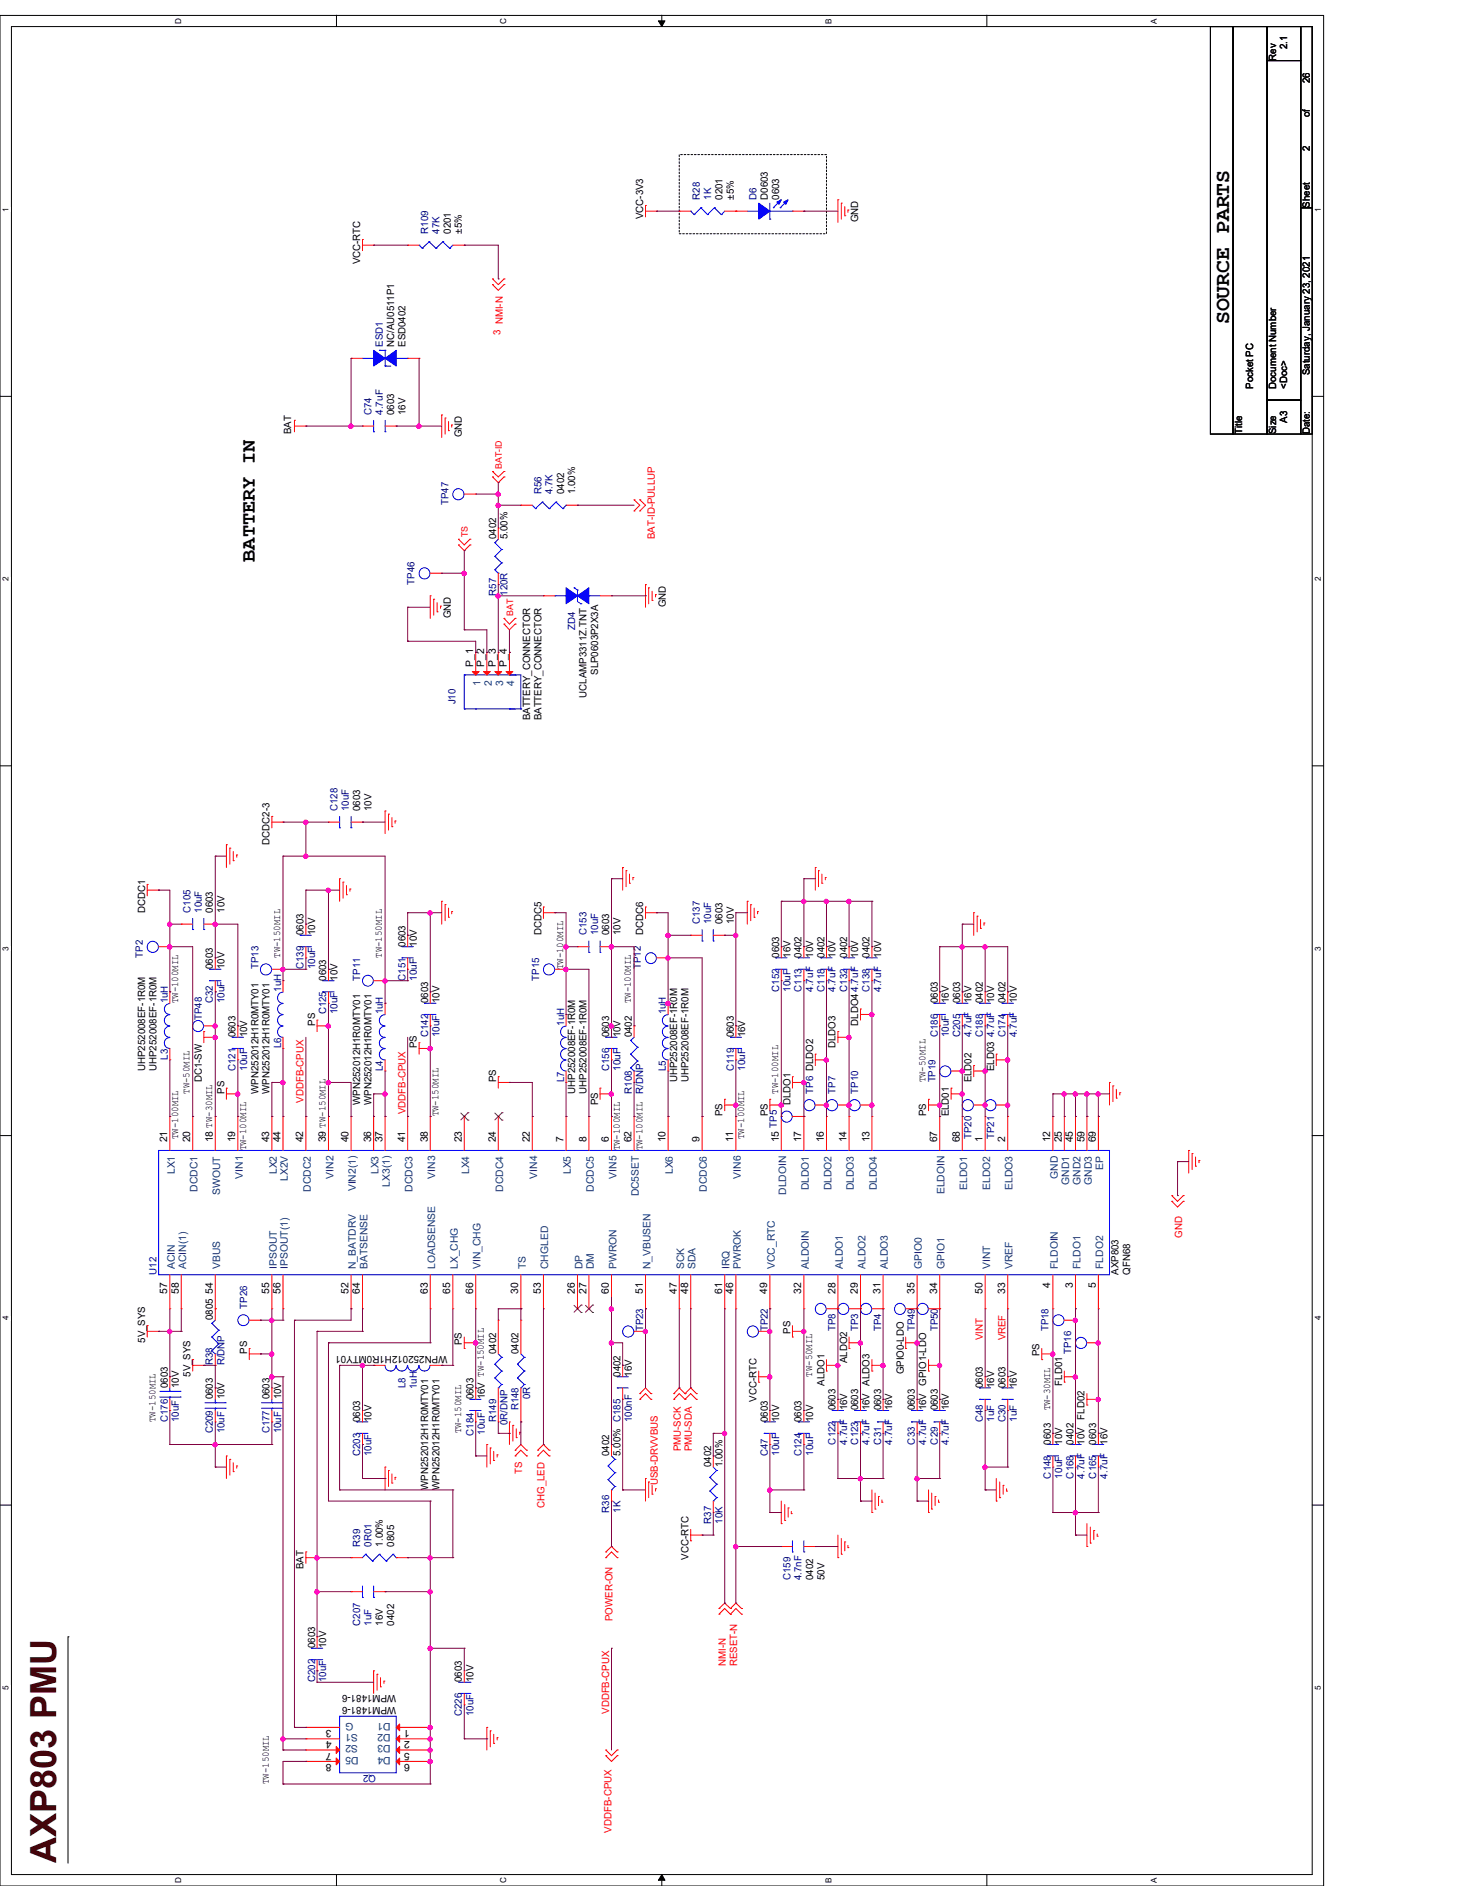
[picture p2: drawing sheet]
<svg xmlns="http://www.w3.org/2000/svg" width="216mm" height="279mm" viewBox="0 0 216 279" stroke-linecap="round" stroke-linejoin="round" font-family="sans-serif">
<defs><g id="words">
<text font-size="5.3" fill="#400000" x="8.3" y="276" transform="rotate(-90 8.3 276)">AXP803 PMU</text>
<text font-size="3.2" x="182" y="48" transform="rotate(-90 182 48)">SOURCE PARTS</text>
<text font-size="3" x="37.7" y="83.2" transform="rotate(-90 37.7 83.2)">BATTERY IN</text>
<g font-size="1.5">
<text x="189" y="9" transform="rotate(-90 189 9)">Rev</text>
<text x="190.6" y="7.3" transform="rotate(-90 190.6 7.3)">2.1</text>
<text x="194" y="17.4" transform="rotate(-90 194 17.4)">of</text>
<text x="194" y="12.3" transform="rotate(-90 194 12.3)">26</text>
<text x="194" y="22.4" transform="rotate(-90 194 22.4)">2</text>
<text x="107" y="29.6" transform="rotate(-90 107 29.6)">0201</text>
<text x="108.7" y="29.6" transform="rotate(-90 108.7 29.6)">±5%</text>
<text x="113.7" y="29.6" transform="rotate(-90 113.7 29.6)">D0603</text>
<text x="115.4" y="29.6" transform="rotate(-90 115.4 29.6)">0603</text>
<text x="66.8" y="34.6" transform="rotate(-90 66.8 34.6)">0201</text>
<text x="68.4" y="34.6" transform="rotate(-90 68.4 34.6)">±5%</text>
<text x="95.2" y="32.5" transform="rotate(-90 95.2 32.5)">VCC-3V3</text>
<text x="127.1" y="32.9" transform="rotate(-90 127.1 32.9)">GND</text>
<text x="194" y="30.8" transform="rotate(-90 194 30.8)">Sheet</text>
<text x="53.3" y="39.2" transform="rotate(-90 53.3 39.2)">VCC-RTC</text>
<text x="58.4" y="51.4" transform="rotate(-90 58.4 51.4)">NC/AU0511P1</text>
<text x="60" y="51.4" transform="rotate(-90 60 51.4)">ESD0402</text>
<text x="185.6" y="57.6" transform="rotate(-90 185.6 57.6)">Pocket PC</text>
<text x="189" y="57.6" transform="rotate(-90 189 57.6)">Document Number</text>
<text x="190.6" y="57.6" transform="rotate(-90 190.6 57.6)">&lt;Doc&gt;</text>
<text x="194" y="55.6" transform="rotate(-90 194 55.6)">Saturday, January 23, 2021</text>
<text x="43.1" y="64.3" transform="rotate(-90 43.1 64.3)">BAT</text>
<text x="58.4" y="61.5" transform="rotate(-90 58.4 61.5)">0603</text>
<text x="60" y="61.5" transform="rotate(-90 60 61.5)">16V</text>
<text x="68.4" y="64.8" transform="rotate(-90 68.4 64.8)">GND</text>
<text x="183.9" y="64.3" transform="rotate(-90 183.9 64.3)">Title</text>
<text x="189" y="64.3" transform="rotate(-90 189 64.3)">Size</text>
<text x="190.6" y="62.6" transform="rotate(-90 190.6 62.6)">A3</text>
<text x="194" y="64.3" transform="rotate(-90 194 64.3)">Date:</text>
<text x="83.5" y="73.2" transform="rotate(-90 83.5 73.2)">0402</text>
<text x="85.2" y="73.2" transform="rotate(-90 85.2 73.2)">1.00%</text>
<text x="73.4" y="79.9" transform="rotate(-90 73.4 79.9)">0402</text>
<text x="75.1" y="79.9" transform="rotate(-90 75.1 79.9)">5.00%</text>
<text x="98.6" y="90" transform="rotate(-90 98.6 90)">GND</text>
<text x="66.8" y="91.6" transform="rotate(-90 66.8 91.6)">GND</text>
<text x="70.1" y="98.8" transform="rotate(-90 70.1 98.8)">P_1</text>
<text x="71.7" y="98.8" transform="rotate(-90 71.7 98.8)">P_2</text>
<text x="73.4" y="98.8" transform="rotate(-90 73.4 98.8)">P_3</text>
<text x="75.1" y="98.8" transform="rotate(-90 75.1 98.8)">P_4</text>
<text x="88.6" y="100" transform="rotate(-90 88.6 100)">SLP0603P2X3A</text>
<text x="78.5" y="106.7" transform="rotate(-90 78.5 106.7)">BATTERY_CONNECTOR</text>
<text x="80.2" y="106.7" transform="rotate(-90 80.2 106.7)">BATTERY_CONNECTOR</text>
<text x="86.9" y="103.4" transform="rotate(-90 86.9 103.4)">UCLAMP3311Z.TNT</text>
<text x="39.9" y="125.1" transform="rotate(-90 39.9 125.1)">DCDC2-3</text>
<text x="53.3" y="120.1" transform="rotate(-90 53.3 120.1)">0603</text>
<text x="55" y="120.1" transform="rotate(-90 55 120.1)">10V</text>
<text x="21.5" y="135.2" transform="rotate(-90 21.5 135.2)">DCDC1</text>
<text x="31.5" y="135.2" transform="rotate(-90 31.5 135.2)">0603</text>
<text x="33.2" y="135.2" transform="rotate(-90 33.2 135.2)">10V</text>
<text x="107" y="136.9" transform="rotate(-90 107 136.9)">0603</text>
<text x="108.7" y="136.9" transform="rotate(-90 108.7 136.9)">10V</text>
<text x="31.5" y="143.6" transform="rotate(-90 31.5 143.6)">0603</text>
<text x="33.2" y="143.6" transform="rotate(-90 33.2 143.6)">10V</text>
<text x="41.5" y="141.9" transform="rotate(-90 41.5 141.9)">TW-150MIL</text>
<text x="45" y="138.6" transform="rotate(-90 45 138.6)">0603</text>
<text x="46.7" y="138.6" transform="rotate(-90 46.7 138.6)">10V</text>
<text x="56.6" y="141.9" transform="rotate(-90 56.6 141.9)">TW-150MIL</text>
<text x="60" y="140.3" transform="rotate(-90 60 140.3)">0603</text>
<text x="61.7" y="140.3" transform="rotate(-90 61.7 140.3)">10V</text>
<text x="80.2" y="138.6" transform="rotate(-90 80.2 138.6)">DCDC5</text>
<text x="83.4" y="143.6" transform="rotate(-90 83.4 143.6)">TW-100MIL</text>
<text x="90.2" y="138.6" transform="rotate(-90 90.2 138.6)">0603</text>
<text x="91.9" y="138.6" transform="rotate(-90 91.9 138.6)">10V</text>
<text x="95.2" y="138.6" transform="rotate(-90 95.2 138.6)">DCDC6</text>
<text x="115.4" y="141.9" transform="rotate(-90 115.4 141.9)">0603</text>
<text x="117.1" y="141.9" transform="rotate(-90 117.1 141.9)">16V</text>
<text x="118.7" y="141.9" transform="rotate(-90 118.7 141.9)">0402</text>
<text x="120.4" y="141.9" transform="rotate(-90 120.4 141.9)">10V</text>
<text x="122.1" y="141.9" transform="rotate(-90 122.1 141.9)">0402</text>
<text x="123.7" y="141.9" transform="rotate(-90 123.7 141.9)">10V</text>
<text x="125.4" y="141.9" transform="rotate(-90 125.4 141.9)">0402</text>
<text x="127.1" y="141.9" transform="rotate(-90 127.1 141.9)">10V</text>
<text x="128.8" y="141.9" transform="rotate(-90 128.8 141.9)">0402</text>
<text x="130.5" y="141.9" transform="rotate(-90 130.5 141.9)">10V</text>
<text x="26.4" y="148.6" transform="rotate(-90 26.4 148.6)">TW-100MIL</text>
<text x="48.3" y="145.3" transform="rotate(-90 48.3 145.3)">0603</text>
<text x="50" y="145.3" transform="rotate(-90 50 145.3)">10V</text>
<text x="63.4" y="148.6" transform="rotate(-90 63.4 148.6)">0603</text>
<text x="65.1" y="148.6" transform="rotate(-90 65.1 148.6)">10V</text>
<text x="93.4" y="148.6" transform="rotate(-90 93.4 148.6)">TW-100MIL</text>
<text x="138.9" y="148.6" transform="rotate(-90 138.9 148.6)">0603</text>
<text x="140.5" y="148.6" transform="rotate(-90 140.5 148.6)">16V</text>
<text x="142.2" y="148.6" transform="rotate(-90 142.2 148.6)">0603</text>
<text x="143.8" y="148.6" transform="rotate(-90 143.8 148.6)">16V</text>
<text x="145.5" y="148.6" transform="rotate(-90 145.5 148.6)">0402</text>
<text x="147.2" y="148.6" transform="rotate(-90 147.2 148.6)">10V</text>
<text x="148.9" y="148.6" transform="rotate(-90 148.9 148.6)">0402</text>
<text x="150.6" y="148.6" transform="rotate(-90 150.6 148.6)">10V</text>
<text x="34.9" y="153.7" transform="rotate(-90 34.9 153.7)">0603</text>
<text x="36.6" y="153.7" transform="rotate(-90 36.6 153.7)">10V</text>
<text x="46.7" y="152" transform="rotate(-90 46.7 152)">PS</text>
<text x="61.7" y="155.3" transform="rotate(-90 61.7 155.3)">PS</text>
<text x="90.2" y="153.7" transform="rotate(-90 90.2 153.7)">0603</text>
<text x="91.9" y="153.7" transform="rotate(-90 91.9 153.7)">10V</text>
<text x="93.6" y="153.7" transform="rotate(-90 93.6 153.7)">0402</text>
<text x="108.7" y="153.7" transform="rotate(-90 108.7 153.7)">0603</text>
<text x="110.3" y="153.7" transform="rotate(-90 110.3 153.7)">16V</text>
<text x="123.7" y="155.3" transform="rotate(-90 123.7 155.3)">DLDO3</text>
<text x="127.1" y="152" transform="rotate(-90 127.1 152)">DLDO44.7uF</text>
<text x="21.5" y="158.7" transform="rotate(-90 21.5 158.7)">UHP252008EF-1R0M</text>
<text x="23.2" y="158.7" transform="rotate(-90 23.2 158.7)">UHP252008EF-1R0M</text>
<text x="29.9" y="160.4" transform="rotate(-90 29.9 160.4)">DC1-SW</text>
<text x="73.4" y="160.4" transform="rotate(-90 73.4 160.4)">PS</text>
<text x="100.3" y="160.4" transform="rotate(-90 100.3 160.4)">UHP252008EF-1R0M</text>
<text x="101.9" y="160.4" transform="rotate(-90 101.9 160.4)">UHP252008EF-1R0M</text>
<text x="137" y="160.4" transform="rotate(-90 137 160.4)">TW-50MIL</text>
<text x="143.8" y="160.4" transform="rotate(-90 143.8 160.4)">ELD02</text>
<text x="147.2" y="158.7" transform="rotate(-90 147.2 158.7)">ELD03</text>
<text x="28.1" y="162.1" transform="rotate(-90 28.1 162.1)">TW-50MIL</text>
<text x="33.2" y="162.1" transform="rotate(-90 33.2 162.1)">PS</text>
<text x="38.3" y="162.1" transform="rotate(-90 38.3 162.1)">WPN252012H1R0MTY01</text>
<text x="39.9" y="162.1" transform="rotate(-90 39.9 162.1)">WPN252012H1R0MTY01</text>
<text x="53.3" y="163.7" transform="rotate(-90 53.3 163.7)">WPN252012H1R0MTY01</text>
<text x="55" y="163.7" transform="rotate(-90 55 163.7)">WPN252012H1R0MTY01</text>
<text x="64.9" y="165.4" transform="rotate(-90 64.9 165.4)">TW-150MIL</text>
<text x="85.2" y="162.1" transform="rotate(-90 85.2 162.1)">UHP252008EF-1R0M</text>
<text x="86.9" y="162.1" transform="rotate(-90 86.9 162.1)">UHP252008EF-1R0M</text>
<text x="88.6" y="163.7" transform="rotate(-90 88.6 163.7)">PS</text>
<text x="107" y="165.4" transform="rotate(-90 107 165.4)">PS</text>
<text x="113.7" y="165.4" transform="rotate(-90 113.7 165.4)">PS</text>
<text x="115.2" y="162.1" transform="rotate(-90 115.2 162.1)">TW-100MIL</text>
<text x="117.1" y="163.7" transform="rotate(-90 117.1 163.7)">DLDO1</text>
<text x="137.2" y="165.4" transform="rotate(-90 137.2 165.4)">PS</text>
<text x="140.5" y="165.4" transform="rotate(-90 140.5 165.4)">ELD01</text>
<text x="24.8" y="169.2" transform="rotate(-90 24.8 169.2)">21</text>
<text x="26.4" y="168.7" transform="rotate(-90 26.4 168.7)">TW-100MIL</text>
<text x="28.2" y="169.2" transform="rotate(-90 28.2 169.2)">20</text>
<text x="31.5" y="169.2" transform="rotate(-90 31.5 169.2)">18 TW-30MIL</text>
<text x="34.8" y="169.2" transform="rotate(-90 34.8 169.2)">19</text>
<text x="36.4" y="170.4" transform="rotate(-90 36.4 170.4)">TW-100MIL</text>
<text x="39.9" y="169.2" transform="rotate(-90 39.9 169.2)">43</text>
<text x="41.5" y="169.2" transform="rotate(-90 41.5 169.2)">44</text>
<text x="44.9" y="169.2" transform="rotate(-90 44.9 169.2)">42</text>
<text x="48.3" y="169.2" transform="rotate(-90 48.3 169.2)">39 TW-150MIL</text>
<text x="51.6" y="169.2" transform="rotate(-90 51.6 169.2)">40</text>
<text x="54.9" y="169.2" transform="rotate(-90 54.9 169.2)">36</text>
<text x="56.6" y="169.2" transform="rotate(-90 56.6 169.2)">37</text>
<text x="60" y="169.2" transform="rotate(-90 60 169.2)">41</text>
<text x="63.3" y="169.2" transform="rotate(-90 63.3 169.2)">38</text>
<text x="68.4" y="169.2" transform="rotate(-90 68.4 169.2)">23</text>
<text x="73.4" y="169.2" transform="rotate(-90 73.4 169.2)">24</text>
<text x="78.4" y="169.2" transform="rotate(-90 78.4 169.2)">22</text>
<text x="83.4" y="169.2" transform="rotate(-90 83.4 169.2)">7</text>
<text x="86.8" y="169.2" transform="rotate(-90 86.8 169.2)">8</text>
<text x="90.2" y="169.2" transform="rotate(-90 90.2 169.2)">6</text>
<text x="91.8" y="170.4" transform="rotate(-90 91.8 170.4)">TW-100MIL</text>
<text x="93.5" y="169.2" transform="rotate(-90 93.5 169.2)">62</text>
<text x="95.1" y="170.4" transform="rotate(-90 95.1 170.4)">TW-100MIL</text>
<text x="98.6" y="169.2" transform="rotate(-90 98.6 169.2)">10</text>
<text x="103.6" y="169.2" transform="rotate(-90 103.6 169.2)">9</text>
<text x="108.6" y="169.2" transform="rotate(-90 108.6 169.2)">11</text>
<text x="110.2" y="168.7" transform="rotate(-90 110.2 168.7)">TW-100MIL</text>
<text x="115.3" y="169.2" transform="rotate(-90 115.3 169.2)">15 TP5</text>
<text x="118.7" y="169.2" transform="rotate(-90 118.7 169.2)">17</text>
<text x="122" y="169.2" transform="rotate(-90 122 169.2)">16</text>
<text x="125.3" y="169.2" transform="rotate(-90 125.3 169.2)">14</text>
<text x="128.7" y="169.2" transform="rotate(-90 128.7 169.2)">13</text>
<text x="138.8" y="169.2" transform="rotate(-90 138.8 169.2)">67</text>
<text x="142.1" y="169.2" transform="rotate(-90 142.1 169.2)">68</text>
<text x="145.5" y="169.2" transform="rotate(-90 145.5 169.2)">1</text>
<text x="148.8" y="169.2" transform="rotate(-90 148.8 169.2)">2</text>
<text x="155.5" y="169.2" transform="rotate(-90 155.5 169.2)">12</text>
<text x="157.2" y="169.2" transform="rotate(-90 157.2 169.2)">25</text>
<text x="158.9" y="169.2" transform="rotate(-90 158.9 169.2)">45</text>
<text x="160.6" y="169.2" transform="rotate(-90 160.6 169.2)">59</text>
<text x="162.3" y="169.2" transform="rotate(-90 162.3 169.2)">69</text>
<text x="24.8" y="191.7" transform="rotate(-90 24.8 191.7)">57</text>
<text x="26.5" y="191.7" transform="rotate(-90 26.5 191.7)">58</text>
<text x="31.5" y="191.7" transform="rotate(-90 31.5 191.7)">54</text>
<text x="39.9" y="191.7" transform="rotate(-90 39.9 191.7)">55</text>
<text x="41.5" y="191.7" transform="rotate(-90 41.5 191.7)">56</text>
<text x="51.6" y="191.7" transform="rotate(-90 51.6 191.7)">52</text>
<text x="53.3" y="191.7" transform="rotate(-90 53.3 191.7)">64</text>
<text x="63.3" y="191.7" transform="rotate(-90 63.3 191.7)">63</text>
<text x="66.7" y="191.7" transform="rotate(-90 66.7 191.7)">65</text>
<text x="70.1" y="191.7" transform="rotate(-90 70.1 191.7)">66</text>
<text x="76.8" y="191.7" transform="rotate(-90 76.8 191.7)">30</text>
<text x="80.1" y="191.7" transform="rotate(-90 80.1 191.7)">53</text>
<text x="85.1" y="191.7" transform="rotate(-90 85.1 191.7)">26</text>
<text x="86.8" y="191.7" transform="rotate(-90 86.8 191.7)">27</text>
<text x="90.2" y="191.7" transform="rotate(-90 90.2 191.7)">60</text>
<text x="95.2" y="191.7" transform="rotate(-90 95.2 191.7)">51</text>
<text x="100.2" y="191.7" transform="rotate(-90 100.2 191.7)">47</text>
<text x="101.9" y="191.7" transform="rotate(-90 101.9 191.7)">48</text>
<text x="106.9" y="191.7" transform="rotate(-90 106.9 191.7)">61</text>
<text x="108.6" y="191.7" transform="rotate(-90 108.6 191.7)">46</text>
<text x="113.6" y="191.7" transform="rotate(-90 113.6 191.7)">49</text>
<text x="118.7" y="191.7" transform="rotate(-90 118.7 191.7)">32</text>
<text x="123.7" y="191.7" transform="rotate(-90 123.7 191.7)">28</text>
<text x="127" y="191.7" transform="rotate(-90 127 191.7)">29</text>
<text x="130.4" y="191.7" transform="rotate(-90 130.4 191.7)">31</text>
<text x="135.4" y="191.7" transform="rotate(-90 135.4 191.7)">35</text>
<text x="138.8" y="191.7" transform="rotate(-90 138.8 191.7)">34</text>
<text x="145.5" y="191.7" transform="rotate(-90 145.5 191.7)">50</text>
<text x="148.8" y="191.7" transform="rotate(-90 148.8 191.7)">33</text>
<text x="155.5" y="190.9" transform="rotate(-90 155.5 190.9)">4</text>
<text x="158.9" y="190.9" transform="rotate(-90 158.9 190.9)">3</text>
<text x="162.3" y="190.9" transform="rotate(-90 162.3 190.9)">5</text>
<text x="165.7" y="188.8" transform="rotate(-90 165.7 188.8)">AXP803</text>
<text x="167.3" y="188.8" transform="rotate(-90 167.3 188.8)">QFN68</text>
<text x="31.5" y="195.6" transform="rotate(-90 31.5 195.6)">0805</text>
<text x="117.1" y="197.6" transform="rotate(-90 117.1 197.6)">PS</text>
<text x="21.5" y="198.9" transform="rotate(-90 21.5 198.9)">5V_SYS</text>
<text x="28.2" y="204" transform="rotate(-90 28.2 204)">5V_SYS</text>
<text x="36.6" y="200.6" transform="rotate(-90 36.6 200.6)">PS</text>
<text x="66.3" y="200.9" transform="rotate(-180 66.3 200.9)">WPN252012H1R0MTY01</text>
<text x="68.4" y="199.3" transform="rotate(-90 68.4 199.3)">PS</text>
<text x="73.4" y="200.6" transform="rotate(-90 73.4 200.6)">0402</text>
<text x="76.8" y="200.6" transform="rotate(-90 76.8 200.6)">0402</text>
<text x="91.9" y="204" transform="rotate(-90 91.9 204)">0402</text>
<text x="93.6" y="204" transform="rotate(-90 93.6 204)">16V</text>
<text x="120.3" y="204" transform="rotate(-90 120.3 204)">TW-50MIL</text>
<text x="125.4" y="201.9" transform="rotate(-90 125.4 201.9)">ALDO2</text>
<text x="133.8" y="203.6" transform="rotate(-90 133.8 203.6)">GPIO0-LDO</text>
<text x="153.9" y="200.9" transform="rotate(-90 153.9 200.9)">PS</text>
<text x="24.8" y="205.6" transform="rotate(-90 24.8 205.6)">0603</text>
<text x="26.5" y="205.6" transform="rotate(-90 26.5 205.6)">10V</text>
<text x="31.5" y="207.3" transform="rotate(-90 31.5 207.3)">0603</text>
<text x="33.2" y="207.3" transform="rotate(-90 33.2 207.3)">10V</text>
<text x="39.9" y="207.3" transform="rotate(-90 39.9 207.3)">0603</text>
<text x="41.6" y="207.3" transform="rotate(-90 41.6 207.3)">10V</text>
<text x="70.1" y="207.3" transform="rotate(-90 70.1 207.3)">0603</text>
<text x="71.8" y="207.3" transform="rotate(-90 71.8 207.3)">16V TW-150MIL</text>
<text x="112" y="207.6" transform="rotate(-90 112 207.6)">VCC-RTC</text>
<text x="122.1" y="205.3" transform="rotate(-90 122.1 205.3)">ALDO1</text>
<text x="123.7" y="209" transform="rotate(-90 123.7 209)">0603</text>
<text x="125.4" y="209" transform="rotate(-90 125.4 209)">16V</text>
<text x="127.1" y="209" transform="rotate(-90 127.1 209)">0603</text>
<text x="128.8" y="209" transform="rotate(-90 128.8 209)">16V</text>
<text x="128.8" y="205.3" transform="rotate(-90 128.8 205.3)">ALDO3</text>
<text x="130.5" y="209" transform="rotate(-90 130.5 209)">0603</text>
<text x="132.1" y="209" transform="rotate(-90 132.1 209)">16V</text>
<text x="135.5" y="209" transform="rotate(-90 135.5 209)">0603</text>
<text x="137.2" y="209" transform="rotate(-90 137.2 209)">16V</text>
<text x="137.2" y="205.3" transform="rotate(-90 137.2 205.3)">GPIO1-LDO</text>
<text x="138.9" y="209" transform="rotate(-90 138.9 209)">0603</text>
<text x="140.5" y="209" transform="rotate(-90 140.5 209)">16V</text>
<text x="145.5" y="205.6" transform="rotate(-90 145.5 205.6)">0603</text>
<text x="147.2" y="205.6" transform="rotate(-90 147.2 205.6)">16V</text>
<text x="148.9" y="205.6" transform="rotate(-90 148.9 205.6)">0603</text>
<text x="150.6" y="205.6" transform="rotate(-90 150.6 205.6)">16V</text>
<text x="155.5" y="209" transform="rotate(-90 155.5 209)">TW-30MIL</text>
<text x="157.3" y="205.3" transform="rotate(-90 157.3 205.3)">FLD01</text>
<text x="23" y="210.7" transform="rotate(-90 23 210.7)">TW-150MIL</text>
<text x="53.3" y="210.7" transform="rotate(-90 53.3 210.7)">0603</text>
<text x="55" y="210.7" transform="rotate(-90 55 210.7)">10V</text>
<text x="68.3" y="212.3" transform="rotate(-90 68.3 212.3)">TW-150MIL</text>
<text x="90.2" y="215.7" transform="rotate(-90 90.2 215.7)">0402</text>
<text x="91.9" y="215.7" transform="rotate(-90 91.9 215.7)">5.00% C185</text>
<text x="113.7" y="210.7" transform="rotate(-90 113.7 210.7)">0603</text>
<text x="115.4" y="210.7" transform="rotate(-90 115.4 210.7)">10V</text>
<text x="118.7" y="210.7" transform="rotate(-90 118.7 210.7)">0603</text>
<text x="120.4" y="210.7" transform="rotate(-90 120.4 210.7)">10V</text>
<text x="155.6" y="214" transform="rotate(-90 155.6 214)">0603</text>
<text x="157.3" y="214" transform="rotate(-90 157.3 214)">10V</text>
<text x="159" y="214" transform="rotate(-90 159 214)">0402</text>
<text x="160.6" y="214" transform="rotate(-90 160.6 214)">10V</text>
<text x="160.6" y="210.3" transform="rotate(-90 160.6 210.3)">FLD02</text>
<text x="162.3" y="214" transform="rotate(-90 162.3 214)">0603</text>
<text x="164" y="214" transform="rotate(-90 164 214)">16V</text>
<text x="63.4" y="220.7" transform="rotate(-90 63.4 220.7)">WPN252012H1R0MTY01</text>
<text x="65.1" y="220.7" transform="rotate(-90 65.1 220.7)">WPN252012H1R0MTY01</text>
<text x="105.3" y="217.3" transform="rotate(-90 105.3 217.3)">0402</text>
<text x="107" y="217.3" transform="rotate(-90 107 217.3)">1.00%</text>
<text x="45" y="232.5" transform="rotate(-90 45 232.5)">BAT</text>
<text x="56.7" y="229.1" transform="rotate(-90 56.7 229.1)">1.00%</text>
<text x="58.4" y="229.1" transform="rotate(-90 58.4 229.1)">0805</text>
<text x="101.9" y="231.1" transform="rotate(-90 101.9 231.1)">VCC-RTC</text>
<text x="120.4" y="234.1" transform="rotate(-90 120.4 234.1)">0402</text>
<text x="122.1" y="234.1" transform="rotate(-90 122.1 234.1)">50V</text>
<text x="46.7" y="244.2" transform="rotate(-90 46.7 244.2)">0603</text>
<text x="48.3" y="244.2" transform="rotate(-90 48.3 244.2)">10V</text>
<text x="56.7" y="240.8" transform="rotate(-90 56.7 240.8)">16V</text>
<text x="58.4" y="240.8" transform="rotate(-90 58.4 240.8)">0402</text>
<text x="58.7" y="251.2" transform="rotate(-180 58.7 251.2)">WPM1481-6</text>
<text x="68.4" y="249.2" transform="rotate(-90 68.4 249.2)">0603</text>
<text x="70.1" y="249.2" transform="rotate(-90 70.1 249.2)">10V</text>
<text x="49.1" y="256.3" transform="rotate(-180 49.1 256.3)">3</text>
<text x="49.1" y="258" transform="rotate(-180 49.1 258)">4</text>
<text x="58.7" y="252.9" transform="rotate(-180 58.7 252.9)">WPM1481-6</text>
<text x="60.7" y="256.3" transform="rotate(-180 60.7 256.3)">1</text>
<text x="60.7" y="258" transform="rotate(-180 60.7 258)">2</text>
<text x="49.1" y="261.3" transform="rotate(-180 49.1 261.3)">8</text>
<text x="49.1" y="259.6" transform="rotate(-180 49.1 259.6)">7</text>
<text x="60.7" y="261.3" transform="rotate(-180 60.7 261.3)">6</text>
<text x="60.7" y="259.6" transform="rotate(-180 60.7 259.6)">5</text>
<text x="39.8" y="264.3" transform="rotate(-90 39.8 264.3)">TW-150MIL</text>
</g>
<g font-size="1.5" fill="#000080">
<text x="103.6" y="29.6" transform="rotate(-90 103.6 29.6)">R28</text>
<text x="105.3" y="29.6" transform="rotate(-90 105.3 29.6)">1K</text>
<text x="112" y="29.6" transform="rotate(-90 112 29.6)">D6</text>
<text x="63.4" y="34.6" transform="rotate(-90 63.4 34.6)">R109</text>
<text x="65.1" y="34.6" transform="rotate(-90 65.1 34.6)">47K</text>
<text x="56.7" y="51.4" transform="rotate(-90 56.7 51.4)">ESD1</text>
<text x="55" y="61.5" transform="rotate(-90 55 61.5)">C74</text>
<text x="56.7" y="61.5" transform="rotate(-90 56.7 61.5)">4.7uF</text>
<text x="66.4" y="74.8" transform="rotate(-90 66.4 74.8)">TP47</text>
<text x="80.2" y="73.2" transform="rotate(-90 80.2 73.2)">R56</text>
<text x="81.8" y="73.2" transform="rotate(-90 81.8 73.2)">4.7K</text>
<text x="61.4" y="86.6" transform="rotate(-90 61.4 86.6)">TP46</text>
<text x="73.4" y="88.3" transform="rotate(-90 73.4 88.3)">R57</text>
<text x="75.1" y="88.3" transform="rotate(-90 75.1 88.3)">120R</text>
<text x="85.2" y="93.3" transform="rotate(-90 85.2 93.3)">ZD4</text>
<text x="67.4" y="104.4" transform="rotate(-90 67.4 104.4)">J10</text>
<text x="50" y="120.1" transform="rotate(-90 50 120.1)">C128</text>
<text x="51.6" y="120.1" transform="rotate(-90 51.6 120.1)">10uF</text>
<text x="28.2" y="135.2" transform="rotate(-90 28.2 135.2)">C105</text>
<text x="29.9" y="135.2" transform="rotate(-90 29.9 135.2)">10uF</text>
<text x="103.6" y="136.9" transform="rotate(-90 103.6 136.9)">C137</text>
<text x="105.3" y="136.9" transform="rotate(-90 105.3 136.9)">10uF</text>
<text x="21.2" y="141.9" transform="rotate(-90 21.2 141.9)">TP2</text>
<text x="38.3" y="143.6" transform="rotate(-90 38.3 143.6)">TP13</text>
<text x="45" y="143.6" transform="rotate(-90 45 143.6)">C139</text>
<text x="46.7" y="143.6" transform="rotate(-90 46.7 143.6)">10uF</text>
<text x="86.9" y="138.6" transform="rotate(-90 86.9 138.6)">C153</text>
<text x="88.6" y="138.6" transform="rotate(-90 88.6 138.6)">10uF</text>
<text x="94.9" y="143.6" transform="rotate(-90 94.9 143.6)">TP12</text>
<text x="24.8" y="148.6" transform="rotate(-90 24.8 148.6)">1uH</text>
<text x="31.5" y="148.6" transform="rotate(-90 31.5 148.6)">C32</text>
<text x="33.2" y="148.6" transform="rotate(-90 33.2 148.6)">10uF</text>
<text x="41.6" y="146.9" transform="rotate(-90 41.6 146.9)">1uH</text>
<text x="53.3" y="145.3" transform="rotate(-90 53.3 145.3)">TP11</text>
<text x="60" y="145.3" transform="rotate(-90 60 145.3)">C151</text>
<text x="61.7" y="145.3" transform="rotate(-90 61.7 145.3)">10uF</text>
<text x="79.8" y="145.3" transform="rotate(-90 79.8 145.3)">TP15</text>
<text x="115.4" y="146.9" transform="rotate(-90 115.4 146.9)">C152</text>
<text x="117.1" y="146.9" transform="rotate(-90 117.1 146.9)">10uF</text>
<text x="118.7" y="146.9" transform="rotate(-90 118.7 146.9)">C113</text>
<text x="120.4" y="146.9" transform="rotate(-90 120.4 146.9)">4.7uF</text>
<text x="122.1" y="146.9" transform="rotate(-90 122.1 146.9)">C118</text>
<text x="123.7" y="146.9" transform="rotate(-90 123.7 146.9)">4.7uF</text>
<text x="125.4" y="146.9" transform="rotate(-90 125.4 146.9)">C132</text>
<text x="128.8" y="146.9" transform="rotate(-90 128.8 146.9)">C138</text>
<text x="130.5" y="146.9" transform="rotate(-90 130.5 146.9)">4.7uF</text>
<text x="29.9" y="151.1" transform="rotate(-90 29.9 151.1)">TP48</text>
<text x="41.6" y="155.3" transform="rotate(-90 41.6 155.3)">L6</text>
<text x="48.3" y="150.3" transform="rotate(-90 48.3 150.3)">C125</text>
<text x="50" y="150.3" transform="rotate(-90 50 150.3)">10uF</text>
<text x="56.7" y="150.3" transform="rotate(-90 56.7 150.3)">1uH</text>
<text x="63.4" y="153.7" transform="rotate(-90 63.4 153.7)">C142</text>
<text x="65.1" y="153.7" transform="rotate(-90 65.1 153.7)">10uF</text>
<text x="83.5" y="152" transform="rotate(-90 83.5 152)">1uH</text>
<text x="98.6" y="150.3" transform="rotate(-90 98.6 150.3)">1uH</text>
<text x="138.9" y="153.7" transform="rotate(-90 138.9 153.7)">C186</text>
<text x="140.5" y="153.7" transform="rotate(-90 140.5 153.7)">10uF</text>
<text x="142.2" y="153.7" transform="rotate(-90 142.2 153.7)">C205</text>
<text x="143.8" y="153.7" transform="rotate(-90 143.8 153.7)">4.7uF</text>
<text x="145.5" y="153.7" transform="rotate(-90 145.5 153.7)">C188</text>
<text x="147.2" y="153.7" transform="rotate(-90 147.2 153.7)">4.7uF</text>
<text x="148.9" y="153.7" transform="rotate(-90 148.9 153.7)">C174</text>
<text x="150.6" y="153.7" transform="rotate(-90 150.6 153.7)">4.7uF</text>
<text x="24.8" y="157" transform="rotate(-90 24.8 157)">L3</text>
<text x="34.9" y="158.7" transform="rotate(-90 34.9 158.7)">C121</text>
<text x="36.6" y="158.7" transform="rotate(-90 36.6 158.7)">10uF</text>
<text x="56.7" y="158.7" transform="rotate(-90 56.7 158.7)">L4</text>
<text x="83.5" y="160.4" transform="rotate(-90 83.5 160.4)">L7</text>
<text x="90.2" y="158.7" transform="rotate(-90 90.2 158.7)">C156</text>
<text x="91.9" y="158.7" transform="rotate(-90 91.9 158.7)">10uF</text>
<text x="98.6" y="158.7" transform="rotate(-90 98.6 158.7)">L5</text>
<text x="108.7" y="158.7" transform="rotate(-90 108.7 158.7)">C119</text>
<text x="110.3" y="158.7" transform="rotate(-90 110.3 158.7)">10uF</text>
<text x="138.5" y="160.4" transform="rotate(-90 138.5 160.4)">TP19</text>
<text x="93.6" y="162.1" transform="rotate(-90 93.6 162.1)">R108</text>
<text x="95.2" y="162.1" transform="rotate(-90 95.2 162.1)">R/DNP</text>
<text x="120.4" y="162.1" transform="rotate(-90 120.4 162.1)">TP6 DLDO2</text>
<text x="123.7" y="162.1" transform="rotate(-90 123.7 162.1)">TP7</text>
<text x="127.1" y="162.1" transform="rotate(-90 127.1 162.1)">TP10</text>
<text x="143.8" y="168.7" transform="rotate(-90 143.8 168.7)">TP20</text>
<text x="147.2" y="168.7" transform="rotate(-90 147.2 168.7)">TP21</text>
<text x="23.2" y="188.8" transform="rotate(-90 23.2 188.8)">U12</text>
<text x="36.6" y="193.9" transform="rotate(-90 36.6 193.9)">TP26</text>
<text x="95.2" y="197.2" transform="rotate(-90 95.2 197.2)">TP23</text>
<text x="113.7" y="197.2" transform="rotate(-90 113.7 197.2)">TP22</text>
<text x="123.7" y="197.2" transform="rotate(-90 123.7 197.2)">TP8</text>
<text x="127.1" y="197.2" transform="rotate(-90 127.1 197.2)">TP3</text>
<text x="130.5" y="197.2" transform="rotate(-90 130.5 197.2)">TP4</text>
<text x="135.5" y="197.2" transform="rotate(-90 135.5 197.2)">TP49</text>
<text x="138.9" y="197.2" transform="rotate(-90 138.9 197.2)">TP50</text>
<text x="155.3" y="197.2" transform="rotate(-90 155.3 197.2)">TP18</text>
<text x="31.5" y="202.3" transform="rotate(-90 31.5 202.3)">R38</text>
<text x="33.2" y="202.3" transform="rotate(-90 33.2 202.3)">R/DNP</text>
<text x="158.6" y="200.6" transform="rotate(-90 158.6 200.6)">TP16</text>
<text x="60" y="205.6" transform="rotate(-90 60 205.6)">L8</text>
<text x="61.7" y="205.8" transform="rotate(-90 61.7 205.8)">1uH</text>
<text x="76.8" y="209" transform="rotate(-90 76.8 209)">R148</text>
<text x="78.5" y="207.3" transform="rotate(-90 78.5 207.3)">0R</text>
<text x="24.8" y="210.7" transform="rotate(-90 24.8 210.7)">C176</text>
<text x="26.5" y="210.7" transform="rotate(-90 26.5 210.7)">10uF</text>
<text x="31.5" y="212.3" transform="rotate(-90 31.5 212.3)">C209</text>
<text x="33.2" y="212.3" transform="rotate(-90 33.2 212.3)">10uF</text>
<text x="39.9" y="212.3" transform="rotate(-90 39.9 212.3)">C177</text>
<text x="41.6" y="212.3" transform="rotate(-90 41.6 212.3)">10uF</text>
<text x="53.3" y="215.7" transform="rotate(-90 53.3 215.7)">C203</text>
<text x="55" y="215.7" transform="rotate(-90 55 215.7)">10uF</text>
<text x="70.1" y="212.7" transform="rotate(-90 70.1 212.7)">C184</text>
<text x="71.8" y="212.5" transform="rotate(-90 71.8 212.5)">10uF</text>
<text x="73.4" y="210.7" transform="rotate(-90 73.4 210.7)">R149</text>
<text x="75.1" y="211.2" transform="rotate(-90 75.1 211.2)">0R/DNP</text>
<text x="93.6" y="210.7" transform="rotate(-90 93.6 210.7)">100nF</text>
<text x="113.7" y="215.7" transform="rotate(-90 113.7 215.7)">C47</text>
<text x="115.4" y="215.7" transform="rotate(-90 115.4 215.7)">10uF</text>
<text x="118.7" y="215.7" transform="rotate(-90 118.7 215.7)">C124</text>
<text x="120.4" y="215.7" transform="rotate(-90 120.4 215.7)">10uF</text>
<text x="123.7" y="214" transform="rotate(-90 123.7 214)">C122</text>
<text x="125.4" y="214" transform="rotate(-90 125.4 214)">4.7uF</text>
<text x="127.1" y="214" transform="rotate(-90 127.1 214)">C123</text>
<text x="128.8" y="214" transform="rotate(-90 128.8 214)">4.7uF</text>
<text x="130.5" y="214" transform="rotate(-90 130.5 214)">C31</text>
<text x="132.1" y="214" transform="rotate(-90 132.1 214)">4.7uF</text>
<text x="135.5" y="214" transform="rotate(-90 135.5 214)">C33</text>
<text x="137.2" y="214" transform="rotate(-90 137.2 214)">4.7uF</text>
<text x="138.9" y="214" transform="rotate(-90 138.9 214)">C29</text>
<text x="140.5" y="214" transform="rotate(-90 140.5 214)">4.7uF</text>
<text x="145.5" y="210.7" transform="rotate(-90 145.5 210.7)">C48</text>
<text x="147.2" y="210.7" transform="rotate(-90 147.2 210.7)">1uF</text>
<text x="148.9" y="210.7" transform="rotate(-90 148.9 210.7)">C30</text>
<text x="150.6" y="210.7" transform="rotate(-90 150.6 210.7)">1uF</text>
<text x="155.6" y="219" transform="rotate(-90 155.6 219)">C148</text>
<text x="157.3" y="219" transform="rotate(-90 157.3 219)">10uF</text>
<text x="159" y="219" transform="rotate(-90 159 219)">C168</text>
<text x="160.6" y="219" transform="rotate(-90 160.6 219)">4.7uF</text>
<text x="162.3" y="219" transform="rotate(-90 162.3 219)">C165</text>
<text x="164" y="219" transform="rotate(-90 164 219)">4.7uF</text>
<text x="90.2" y="224.1" transform="rotate(-90 90.2 224.1)">R36</text>
<text x="91.9" y="224.1" transform="rotate(-90 91.9 224.1)">1K</text>
<text x="105.3" y="225.7" transform="rotate(-90 105.3 225.7)">R37</text>
<text x="107" y="225.7" transform="rotate(-90 107 225.7)">10K</text>
<text x="53.3" y="229.1" transform="rotate(-90 53.3 229.1)">R39</text>
<text x="55" y="229.1" transform="rotate(-90 55 229.1)">0R01</text>
<text x="117.1" y="234.1" transform="rotate(-90 117.1 234.1)">C159</text>
<text x="118.7" y="234.1" transform="rotate(-90 118.7 234.1)">4.7nF</text>
<text x="53.3" y="240.8" transform="rotate(-90 53.3 240.8)">C207</text>
<text x="55" y="240.8" transform="rotate(-90 55 240.8)">1uF</text>
<text x="46.7" y="249.2" transform="rotate(-90 46.7 249.2)">C202</text>
<text x="48.3" y="249.2" transform="rotate(-90 48.3 249.2)">10uF</text>
<text x="68.4" y="254.3" transform="rotate(-90 68.4 254.3)">C226</text>
<text x="70.1" y="254.3" transform="rotate(-90 70.1 254.3)">10uF</text>
<text x="55.7" y="262.9" transform="rotate(-180 55.7 262.9)">Q2</text>
</g>
<g font-size="1.5" fill="#f00">
<text x="74.1" y="49.7" transform="rotate(-90 74.1 49.7)">3 NMI-N</text>
<text x="96.9" y="79.9" transform="rotate(-90 96.9 79.9)">BAT-ID-PULLUP</text>
<text x="45" y="163.4" transform="rotate(-90 45 163.4)">VDDFB-CPUX</text>
<text x="60" y="165.1" transform="rotate(-90 60 165.1)">VDDFB-CPUX</text>
<text x="175" y="183.3" transform="rotate(-90 175 183.3)">GND</text>
<text x="145.5" y="198.6" transform="rotate(-90 145.5 198.6)">VINT</text>
<text x="148.9" y="198.6" transform="rotate(-90 148.9 198.6)">VREF</text>
<text x="100.8" y="215" transform="rotate(-90 100.8 215)">PMU-SCK</text>
<text x="102.4" y="215" transform="rotate(-90 102.4 215)">PMU-SDA</text>
<text x="77.3" y="218.4" transform="rotate(-90 77.3 218.4)">TS</text>
<text x="97.4" y="220" transform="rotate(-90 97.4 220)">USB-DRVVBUS</text>
<text x="80.6" y="223.4" transform="rotate(-90 80.6 223.4)">CHG_LED</text>
<text x="90.7" y="240.2" transform="rotate(-90 90.7 240.2)">POWER-ON</text>
<text x="107.5" y="246.8" transform="rotate(-90 107.5 246.8)">NMI-N</text>
<text x="109.2" y="246.8" transform="rotate(-90 109.2 246.8)">RESET-N</text>
<text x="90.2" y="253.9" transform="rotate(-90 90.2 253.9)">VDDFB-CPUX</text>
<text x="90.6" y="271.5" transform="rotate(-90 90.6 271.5)">VDDFB-CPUX</text>
</g>
<g font-size="1.5" fill="#004080">
<text x="71.2" y="101.7" transform="rotate(-90 71.2 101.7)">1</text>
<text x="72.8" y="101.7" transform="rotate(-90 72.8 101.7)">2</text>
<text x="74.5" y="101.7" transform="rotate(-90 74.5 101.7)">3</text>
<text x="76.2" y="101.7" transform="rotate(-90 76.2 101.7)">4</text>
<text x="25.9" y="173.9" transform="rotate(-90 25.9 173.9)">LX1</text>
<text x="41" y="173.9" transform="rotate(-90 41 173.9)">LX2</text>
<text x="56" y="173.9" transform="rotate(-90 56 173.9)">LX3</text>
<text x="69.5" y="173.9" transform="rotate(-90 69.5 173.9)">LX4</text>
<text x="84.5" y="173.9" transform="rotate(-90 84.5 173.9)">LX5</text>
<text x="99.7" y="173.9" transform="rotate(-90 99.7 173.9)">LX6</text>
<text x="163.4" y="173.3" transform="rotate(-90 163.4 173.3)">EP</text>
<text x="29.3" y="176.5" transform="rotate(-90 29.3 176.5)">DCDC1</text>
<text x="32.6" y="177" transform="rotate(-90 32.6 177)">SWOUT</text>
<text x="35.9" y="174.6" transform="rotate(-90 35.9 174.6)">VIN1</text>
<text x="42.6" y="175" transform="rotate(-90 42.6 175)">LX2V</text>
<text x="46" y="176.5" transform="rotate(-90 46 176.5)">DCDC2</text>
<text x="49.4" y="174.6" transform="rotate(-90 49.4 174.6)">VIN2</text>
<text x="52.7" y="176.5" transform="rotate(-90 52.7 176.5)">VIN2(1)</text>
<text x="57.7" y="175.8" transform="rotate(-90 57.7 175.8)">LX3(1)</text>
<text x="61.1" y="176.5" transform="rotate(-90 61.1 176.5)">DCDC3</text>
<text x="64.4" y="174.6" transform="rotate(-90 64.4 174.6)">VIN3</text>
<text x="74.5" y="176.5" transform="rotate(-90 74.5 176.5)">DCDC4</text>
<text x="79.5" y="174.6" transform="rotate(-90 79.5 174.6)">VIN4</text>
<text x="87.9" y="176.5" transform="rotate(-90 87.9 176.5)">DCDC5</text>
<text x="91.3" y="174.6" transform="rotate(-90 91.3 174.6)">VIN5</text>
<text x="94.6" y="177.2" transform="rotate(-90 94.6 177.2)">DC5SET</text>
<text x="104.7" y="176.5" transform="rotate(-90 104.7 176.5)">DCDC6</text>
<text x="109.7" y="174.6" transform="rotate(-90 109.7 174.6)">VIN6</text>
<text x="116.4" y="177" transform="rotate(-90 116.4 177)">DLDOIN</text>
<text x="119.8" y="176.4" transform="rotate(-90 119.8 176.4)">DLDO1</text>
<text x="123.1" y="176.4" transform="rotate(-90 123.1 176.4)">DLDO2</text>
<text x="126.4" y="176.4" transform="rotate(-90 126.4 176.4)">DLDO3</text>
<text x="129.8" y="176.4" transform="rotate(-90 129.8 176.4)">DLDO4</text>
<text x="139.9" y="176.9" transform="rotate(-90 139.9 176.9)">ELDOIN</text>
<text x="143.2" y="176.3" transform="rotate(-90 143.2 176.3)">ELDO1</text>
<text x="146.6" y="176.3" transform="rotate(-90 146.6 176.3)">ELDO2</text>
<text x="149.9" y="176.3" transform="rotate(-90 149.9 176.3)">ELDO3</text>
<text x="156.6" y="174.7" transform="rotate(-90 156.6 174.7)">GND</text>
<text x="158.3" y="175.5" transform="rotate(-90 158.3 175.5)">GND1</text>
<text x="160" y="175.5" transform="rotate(-90 160 175.5)">GND2</text>
<text x="161.7" y="175.5" transform="rotate(-90 161.7 175.5)">GND3</text>
<text x="25.9" y="188" transform="rotate(-90 25.9 188)">ACIN</text>
<text x="27.6" y="188" transform="rotate(-90 27.6 188)">ACIN(1)</text>
<text x="32.6" y="188" transform="rotate(-90 32.6 188)">VBUS</text>
<text x="41" y="188" transform="rotate(-90 41 188)">IPSOUT</text>
<text x="42.6" y="188" transform="rotate(-90 42.6 188)">IPSOUT(1)</text>
<text x="52.7" y="188" transform="rotate(-90 52.7 188)">N_BATDRV</text>
<text x="54.4" y="188" transform="rotate(-90 54.4 188)">BATSENSE</text>
<text x="64.4" y="188" transform="rotate(-90 64.4 188)">LOADSENSE</text>
<text x="67.8" y="188" transform="rotate(-90 67.8 188)">LX_CHG</text>
<text x="71.2" y="188" transform="rotate(-90 71.2 188)">VIN_CHG</text>
<text x="77.9" y="188" transform="rotate(-90 77.9 188)">TS</text>
<text x="81.2" y="188" transform="rotate(-90 81.2 188)">CHGLED</text>
<text x="86.2" y="188" transform="rotate(-90 86.2 188)">DP</text>
<text x="87.9" y="188" transform="rotate(-90 87.9 188)">DM</text>
<text x="91.3" y="188" transform="rotate(-90 91.3 188)">PWRON</text>
<text x="96.3" y="188" transform="rotate(-90 96.3 188)">N_VBUSEN</text>
<text x="101.3" y="188" transform="rotate(-90 101.3 188)">SCK</text>
<text x="103" y="188" transform="rotate(-90 103 188)">SDA</text>
<text x="108" y="188" transform="rotate(-90 108 188)">IRQ</text>
<text x="109.7" y="188" transform="rotate(-90 109.7 188)">PWROK</text>
<text x="114.7" y="188" transform="rotate(-90 114.7 188)">VCC_RTC</text>
<text x="119.8" y="188" transform="rotate(-90 119.8 188)">ALDOIN</text>
<text x="124.8" y="188" transform="rotate(-90 124.8 188)">ALDO1</text>
<text x="128.1" y="188" transform="rotate(-90 128.1 188)">ALDO2</text>
<text x="131.5" y="188" transform="rotate(-90 131.5 188)">ALDO3</text>
<text x="136.5" y="188" transform="rotate(-90 136.5 188)">GPIO0</text>
<text x="139.9" y="188" transform="rotate(-90 139.9 188)">GPIO1</text>
<text x="146.6" y="188" transform="rotate(-90 146.6 188)">VINT</text>
<text x="149.9" y="188" transform="rotate(-90 149.9 188)">VREF</text>
<text x="156.6" y="188" transform="rotate(-90 156.6 188)">FLDOIN</text>
<text x="160" y="188" transform="rotate(-90 160 188)">FLDO1</text>
<text x="163.4" y="188" transform="rotate(-90 163.4 188)">FLDO2</text>
<text x="52.3" y="255.2" transform="rotate(-180 52.3 255.2)">G</text>
<text x="53" y="256.9" transform="rotate(-180 53 256.9)">S1</text>
<text x="57.8" y="255.2" transform="rotate(-180 57.8 255.2)">D1</text>
<text x="57.8" y="256.9" transform="rotate(-180 57.8 256.9)">D2</text>
<text x="53" y="258.5" transform="rotate(-180 53 258.5)">S2</text>
<text x="53.1" y="260.2" transform="rotate(-180 53.1 260.2)">D5</text>
<text x="57.8" y="258.5" transform="rotate(-180 57.8 258.5)">D3</text>
<text x="57.8" y="260.2" transform="rotate(-180 57.8 260.2)">D4</text>
</g>
<g font-size="1.3" fill="#f00">
<text x="74.3" y="69.5" transform="rotate(-90 74.3 69.5)">BAT-ID</text>
<text x="69.3" y="79.5" transform="rotate(-90 69.3 79.5)">TS</text>
<text x="76" y="91.3" transform="rotate(-90 76 91.3)">BAT</text>
</g>
<g font-size="1.2">
<text x="26.8" y="3.5" transform="rotate(-90 26.8 3.5)">D</text>
<text x="75" y="3.5" transform="rotate(-90 75 3.5)">C</text>
<text x="123.1" y="3.5" transform="rotate(-90 123.1 3.5)">B</text>
<text x="171.3" y="3.5" transform="rotate(-90 171.3 3.5)">A</text>
<text x="1.3" y="31.4" transform="rotate(-90 1.3 31.4)">1</text>
<text x="195.6" y="31.4" transform="rotate(-90 195.6 31.4)">1</text>
<text x="1.3" y="86.1" transform="rotate(-90 1.3 86.1)">2</text>
<text x="195.6" y="86.1" transform="rotate(-90 195.6 86.1)">2</text>
<text x="1.3" y="140.9" transform="rotate(-90 1.3 140.9)">3</text>
<text x="195.6" y="140.9" transform="rotate(-90 195.6 140.9)">3</text>
<text x="1.3" y="195.6" transform="rotate(-90 1.3 195.6)">4</text>
<text x="195.6" y="195.6" transform="rotate(-90 195.6 195.6)">4</text>
<text x="1.3" y="250.4" transform="rotate(-90 1.3 250.4)">5</text>
<text x="195.6" y="250.4" transform="rotate(-90 195.6 250.4)">5</text>
<text x="26.8" y="279" transform="rotate(-90 26.8 279)">D</text>
<text x="75" y="279" transform="rotate(-90 75 279)">C</text>
<text x="123.1" y="279" transform="rotate(-90 123.1 279)">B</text>
<text x="171.3" y="279" transform="rotate(-90 171.3 279)">A</text>
</g>
</g></defs>
<path d="M0 2.3h196v277.1h-196zM1.7 3.9h192.6v273.8h-192.6z" fill="none" stroke="#000" stroke-width=".15"/>
<g fill="#fff">
<path d="M.2 249.7h1.3v.7h-1.3z"/>
<path d="M194.5 249.7h1.3v.7h-1.3z"/>
</g>
<path d="M0 223h1.7M194.3 223h1.7" fill="none" stroke="#000" stroke-width=".15"/>
<g fill="#fff">
<path d="M.2 195h1.3v.6h-1.3z"/>
<path d="M194.5 195h1.3v.6h-1.3z"/>
</g>
<path d="M0 168.2h1.7M194.3 168.2h1.7" fill="none" stroke="#000" stroke-width=".15"/>
<g fill="#fff">
<path d="M.2 140.3h1.3v.6h-1.3z"/>
<path d="M194.5 140.3h1.3v.6h-1.3z"/>
</g>
<path d="M0 113.5h1.7M194.3 113.5h1.7" fill="none" stroke="#000" stroke-width=".15"/>
<g fill="#fff">
<path d="M.2 85.5h1.3v.6h-1.3z"/>
<path d="M194.5 85.5h1.3v.6h-1.3z"/>
</g>
<path d="M0 58.7h1.7M194.3 58.7h1.7" fill="none" stroke="#000" stroke-width=".15"/>
<g fill="#fff">
<path d="M.2 30.7h1.3v.7h-1.3z"/>
<path d="M194.5 30.7h1.3v.7h-1.3z"/>
<path d="M25.7 278.1h1.4v.9h-1.4z"/>
<path d="M25.7 2.7h1.4v.8h-1.4z"/>
<path d="M73.9 278.1h1.3v.9h-1.3z"/>
<path d="M73.9 2.7h1.3v.8h-1.3z"/>
</g>
<path d="M49.8 2.2v1.7M49.8 277.7v1.7" fill="none" stroke="#000" stroke-width=".15"/>
<g fill="#fff">
<path d="M122 278.2h1.4v.8h-1.4z"/>
<path d="M122 2.8h1.4v.7h-1.4z"/>
</g>
<path d="M97.5 3.1h1l-.5 .8zM98 2.2v1.7M98 277.7l.5 .9h-1zM98 277.7v1.7" fill="none" stroke="#000" stroke-width=".15"/>
<path d="M97.5 3.1h1l-.5 .8zM98 277.7l.5 .9h-1z" fill="#000"/>
<g fill="#fff">
<path d="M170.2 278.2h1.3v.8h-1.3z"/>
<path d="M170.2 2.8h1.3v.7h-1.3z"/>
</g>
<path d="M146.1 2.2v1.7M179.2 3.9h3.4v60.4h-3.4zM182.6 3.9h5v60.4h-5zM187.6 9h5v50.3h-5zM187.6 3.9h5v5.1h-5zM192.6 3.9h1.7v26.9h-1.7zM192.6 30.8h1.7v33.5h-1.7zM187.6 59.3h5v5h-5zM10.1 242.5h.1M10.1 242.5v33.5M146.1 277.7v1.7" fill="none" stroke="#000" stroke-width=".15"/>
<path d="M100.6 22.9h21.8v11.7h-21.8z" fill="none" stroke="#000" stroke-width=".15" stroke-dasharray=".3 .3"/>
<g fill="none" stroke="#f00" stroke-width=".15">
<path d="M53.7 35.5h.1M53.7 36.3h1.6M53.7 35.5v1.6M55.3 36.3h.1M60.4 36.3h.1M60.4 36.3h1.7M67.1 36.3h1.6M68.7 36.3h.1M95.6 30.4h.1M95.6 30.4v1.7M95.6 31.3h1.6M97.2 31.3h.1"/>
<path d="M100.6 31.3h.1M100.6 31.3h1.7M107.3 31.3h1.7M109 31.3h.1M124.1 29.6h.1M124.1 29.6v3.3M124.6 30.1h.1M124.6 30.1v2.4M125.1 32h.1M125.1 30.6v1.4M125.6 31.1h.1M125.6 31.1v.4"/>
<path d="M72.9 42.2h.1M72.9 41.3h.1M72.9 42.2l.9 .8 .8-.8M72.9 41.3l.9 .9 .8-.9M74.6 42.2h.1M74.6 41.3h.1M43.6 62.3h.1M43.6 63.1h1.7M43.6 62.3v1.7M45.3 63.1h.1M65.4 61.5h.1M65.4 61.5v3.3"/>
<path d="M65.9 61.9h.1M65.9 61.9v2.4M66.4 63.8h.1M66.4 62.4v1.4M66.9 62.9h.1M66.9 62.9v.4M67.9 79.9h.1M67.9 79.9l.8 .8 .9-.8M69.6 79.9h.1M72.9 70.7h.1M72.9 69.9h.1M72.9 70.7l.9 .8 .8-.8"/>
<path d="M72.9 69.9l.9 .8 .8-.8M74.6 70.7h.1M74.6 69.9h.1M93.9 74h.1M93.9 75.7h.1M93.9 74l.8 .8-.8 .9M94.7 74h.1M94.7 75.7h.1M94.7 74l.9 .8-.9 .9M63.7 88.3h.1M63.7 88.3v3.3M63.7 84.9h1.7"/>
<path d="M64.2 88.8h.1M64.2 88.8v2.3M64.7 90.6h.1M64.7 89.3v1.3M65.2 89.8h.1M65.2 89.8v.3M65.4 84.9h.1M67.9 80.7h.1M67.9 80.7l.8 .9 .9-.9M69.6 80.7h.1M74.6 92.5h.1M74.6 91.6h.1"/>
<path d="M74.6 92.5l.8 .8 .9-.8M74.6 91.6l.8 .9 .9-.9M76.3 92.5h.1M76.3 91.6h.1M95.6 86.6h.1M95.6 86.6v3.4M96.1 87.1h.1M96.1 87.1v2.4M96.6 88.9h.1M96.6 87.6v1.3M97.1 88.1h.1M97.1 88.1v.3"/>
<path d="M21.8 131h.1M21.8 131v1.7M21.8 131.9h1.7M23.5 131.9h.1M26.8 136.9h.1M26.8 136.9h1.7M30.2 136.9h1.7M31.9 136.9h.1M33.5 125.1h.1M33.5 125.1v3.4M34 125.6h.1M34 125.6v2.4"/>
<path d="M34.5 127.5h.1M34.5 126.2v1.3M35.1 126.7h.1M35.1 126.7v.3M40.3 120.9h.1M40.3 121.8h1.6M40.3 120.9v1.7M41.9 121.8h.1M45.3 136.9h.1M45.3 136.9v1.7M50.3 130.2h.1M50.3 130.2v3.3"/>
<path d="M50.8 130.7h.1M50.8 130.7v2.4M51.3 132.5h.1M51.3 131.2v1.3M51.8 131.7h.1M51.8 131.7v.3M57 120.1h.1M57 120.1v3.4M57.5 120.6h.1M57.5 120.6v2.4M58 122.5h.1M58 121.1v1.4"/>
<path d="M58.5 121.6h.1M58.5 121.6v.4M60.4 138.6h.1M60.4 138.6v1.7M65.4 133.5h.1M65.4 133.5v3.4M65.9 134h.1M65.9 134v2.4M66.4 135.9h.1M66.4 134.5v1.4M66.9 135h.1M66.9 135v.4"/>
<path d="M80.5 134.4h.1M80.5 135.2h1.7M80.5 134.4v1.7M82.2 135.2h.1M92.2 128.5h.1M92.2 128.5v3.4M92.7 129h.1M92.7 129v2.4M93.2 130.9h.1M93.2 129.5v1.4M93.7 130h.1M93.7 130v.3"/>
<path d="M95.6 134.4h.1M95.6 135.2h1.6M95.6 134.4v1.7M97.2 135.2h.1M102.3 138.6h.1M102.3 138.6h1.7M105.6 138.6h1.7M107.3 138.6h.1M110.7 133.5h.1M110.7 133.5v3.4M111.2 134h.1M111.2 134v2.4"/>
<path d="M111.7 135.9h.1M111.7 134.5v1.4M112.2 135h.1M112.2 135v.4M120.7 128.5h.1M120.7 128.5v3.4M121.2 129h.1M121.2 129v2.4M121.7 130.9h.1M121.7 129.5v1.4M122.2 130h.1M122.2 130v.3"/>
<path d="M144.2 135.2h.1M144.2 135.2v3.4M144.7 135.7h.1M144.7 135.7v2.3M145.2 137.5h.1M145.2 136.2v1.3M145.7 136.7h.1M145.7 136.7v.4M23.5 140.3h1.6M25.1 140.3h.1M30.2 152.8h.1M30.2 153.7h1.7"/>
<path d="M30.2 152.8v1.7M31.9 153.7h.1M35.2 152h.1M35.2 157h.1M35.2 152v1.7M35.2 155.3v1.7M45.3 141.9h.1M45.3 140.3v1.6M46.9 151.1h.1M46.9 152h1.7M46.9 151.1v1.7M48.6 152h.1"/>
<path d="M60.4 143.6h.1M60.4 141.9v1.7M62.1 154.5h.1M62.1 155.3h1.6M62.1 154.5v1.7M63.7 155.3h.1M73.8 159.5h.1M73.8 159.5v1.7M85.5 140.3h.1M85.5 140.3h1.7M88.9 140.3h1.7M90.6 152h.1"/>
<path d="M90.6 157h.1M90.6 140.3h.1M90.6 152v1.7M90.6 155.3v1.7M109 152h.1M109 157h.1M109 152v1.7M109 155.3v1.7M117.3 159.5h.1M117.3 159.5v1.7M120.7 156.2h.1M120.7 157h1.7"/>
<path d="M120.7 156.2v1.7M122.4 157h.1M124.1 152.8h.1M124.1 153.7h1.6M124.1 152.8v1.7M125.7 153.7h.1M127.4 149.5h.1M127.4 150.3h1.7M127.4 149.5v1.6M129.1 150.3h.1M139.1 146.9h.1M139.1 152h.1"/>
<path d="M139.1 146.9v1.7M139.1 150.3v1.7M142.5 146.9h.1M142.5 152h.1M142.5 146.9v1.7M142.5 150.3v1.7M144.2 157.9h.1M144.2 158.7h1.7M144.2 157.9v1.6M145.9 158.7h.1M147.5 156.2h.1M147.5 157h1.7"/>
<path d="M147.5 156.2v1.7M149.2 157h.1M149.2 146.9h.1M149.2 152h.1M149.2 146.9v1.7M149.2 150.3v1.7M33.5 161.2h.1M33.5 162.1h1.7M33.5 161.2v1.7M35.2 162.1h.1M73.8 160.4h1.6M75.4 160.4h.1"/>
<path d="M88.9 161.2h.1M88.9 162.1h1.7M88.9 161.2v1.7M90.6 162.1h.1M107.3 162.9h.1M107.3 163.7h1.7M107.3 162.9v1.6M109 163.7h.1M114 162.9h.1M114 163.7h1.7M114 162.9v1.6M115.7 163.7h.1"/>
<path d="M117.3 160.4h1.7M119 160.4h.1M124.1 163.7h1.6M125.7 163.7h.1M137.5 162.9h.1M137.5 163.7h1.6M137.5 162.9v1.6M139.1 163.7h.1M140.8 161.2h.1M140.8 162.1h1.7M140.8 161.2v1.7M142.5 162.1h.1"/>
<path d="M144.2 163.7h1.7M145.9 163.7h.1M147.5 163.7h1.7M149.2 163.7h.1M164.3 160.4h.1M164.3 160.4v3.3M164.8 160.9h.1M164.8 160.9v2.3M165.3 162.7h.1M165.3 161.4v1.3M165.8 161.9h.1M165.8 161.9v.3"/>
<path d="M173.5 178h.1M173.5 177.1h.1M173.5 178l.9 .8 .8-.8M173.5 177.1l.9 .9 .8-.9M175.2 178h.1M175.2 177.1h.1M176 170.4h.1M176 170.4v3.4M176.5 170.9h.1M176.5 170.9v2.4M177 172.8h.1M177 171.4v1.4"/>
<path d="M177.5 171.9h.1M177.5 171.9v.4M21.8 196.4h.1M21.8 197.2h1.7M21.8 196.4v1.7M23.5 197.2h.1M36.9 199.8h.1M36.9 199.8v1.6M68.7 199.8h.1M68.7 198.9h1.7M68.7 198.1v1.7M70.4 198.9h.1"/>
<path d="M117.3 198.1h.1M117.3 197.2h1.7M117.3 196.4v1.7M119 197.2h.1M125.7 199.8h.1M125.7 198.9h1.7M125.7 198.1v1.7M125.7 193.9h1.7M127.4 198.9h.1M127.4 193.9h.1M129.1 193.9h1.7M130.8 193.9h.1"/>
<path d="M134.1 199.8h.1M134.1 198.9h1.7M134.1 198.1v1.7M134.1 193.9h1.7M135.8 198.9h.1M135.8 193.9h.1M137.5 193.9h1.6M139.1 193.9h.1M154.3 199.8v1.6M28.5 201.4h.1M28.5 202.3h1.7M28.5 201.4v1.7"/>
<path d="M30.2 202.3h.1M31.9 210.7h.1M31.9 205.6h.1M31.9 205.6v1.7M31.9 209v1.7M33.5 215.7h.1M33.5 215.7v3.3M34 216.2h.1M34 216.2v2.3M34.5 218h.1M34.5 216.7v1.3M35.1 217.2h.1"/>
<path d="M35.1 217.2v.3M36.9 200.6h1.7M38.6 200.6h.1M57 217.3h.1M57 217.3v3.4M57.5 217.8h.1M57.5 217.8v2.4M58 219.7h.1M58 218.4v1.3M58.5 218.9h.1M58.5 218.9v.3M72.1 214h.1"/>
<path d="M72.1 214v3.3M72.6 214.5h.1M72.6 214.5v2.4M73.1 216.4h.1M73.1 215v1.4M73.6 215.5h.1M73.6 215.5v.4M75.4 210.7h.1M75.4 210.7v3.3M75.9 211.2h.1M75.9 211.2v2.3M76.3 214.8h.1"/>
<path d="M76.3 215.7h.1M76.3 214.8l.8-.8 .9 .8M76.3 215.7l.8-.9 .9 .9M76.5 213h.1M76.5 211.7v1.3M77 212.2h.1M77 212.2v.3M78 214.8h.1M78 215.7h.1M79.6 214.8h.1M79.6 215.7h.1M79.6 214.8l.9-.8 .8 .8"/>
<path d="M79.6 215.7l.9-.9 .8 .9M81.3 214.8h.1M81.3 215.7h.1M92.2 202.3h.1M92.2 207.3h.1M92.2 202.3v1.7M92.2 205.6v1.7M94.7 206.5h.1M94.7 207.3h.1M94.7 206.5l.9-.9 .8 .9M94.7 207.3l.9-.8 .8 .8M95.6 219h.1"/>
<path d="M95.6 219v3.4M96.1 219.5h.1M96.1 219.5v2.4M96.4 206.5h.1M96.4 207.3h.1M99.8 206.5h.1M99.8 207.3h.1M99.8 206.5l.8-.9 .8 .9M99.8 207.3l.8-.8 .8 .8M101.4 206.5h.1M101.4 207.3h.1M101.4 206.5l.9-.9 .8 .9"/>
<path d="M101.4 207.3l.9-.8 .8 .8M103.1 206.5h.1M103.1 207.3h.1M112.4 204.8h.1M112.4 204h1.6M112.4 203.1v1.7M114 204h.1M122.4 203.1h.1M122.4 202.3h1.7M122.4 201.4v1.7M124.1 202.3h.1M124.1 207.3h.1"/>
<path d="M124.1 212.3h.1M124.1 207.3v1.7M124.1 210.7v1.6M129.1 203.1h.1M129.1 202.3h1.7M129.1 201.4v1.7M130.8 202.3h.1M137.5 203.1h.1M137.5 202.3h1.6M137.5 201.4v1.7M139.1 202.3h.1M139.1 207.3h.1"/>
<path d="M139.1 212.3h.1M139.1 207.3v1.7M139.1 210.7v1.6M147.5 219v3.4M148 219.5v2.4M154.3 201.4h.1M154.3 200.6h1.6M155.9 200.6h.1M157.6 204.8h.1M157.6 204h1.7M157.6 203.1v1.7M159.3 204h.1"/>
<path d="M159.3 212.3h.1M159.3 217.3h.1M159.3 212.3v1.7M159.3 215.7v1.6M161 208.2h.1M161 206.5v1.7M161 207.3h1.6M162.6 207.3h.1M45.3 229.9h.1M45.3 230.8h1.6M45.3 229.9v1.7M46.9 230.8h.1"/>
<path d="M89.7 229.9h.1M89.7 230.8h.1M89.7 229.9l.9-.8 .8 .8M89.7 230.8l.9-.9 .8 .9M91.4 229.9h.1M91.4 230.8h.1M96.6 221.4h.1M96.6 220v1.4M97.1 220.6h.1M97.1 220.6v.3M102.3 228.3h.1M102.3 227.4h1.7"/>
<path d="M102.3 226.6v1.7M104 227.4h.1M106.5 238.3h.1M106.5 239.1h.1M106.5 238.3l.8-.8 .9 .8M106.5 239.1l.8-.8 .9 .8M108.2 238.3h.1M108.2 239.1h.1M108.2 238.3l.8-.8 .8 .8M108.2 239.1l.8-.8 .8 .8M109.8 238.3h.1M109.8 239.1h.1"/>
<path d="M115.7 225.7h.1M115.7 222.4v3.3M116.2 225.3h.1M116.2 222.9v2.4M116.7 223.4h.1M116.7 223.4v1.3M117.2 224.2h.1M117.2 223.9v.3M124.1 230.8h.1M124.1 227.4v3.4M124.6 230.3h.1M124.6 227.9v2.4"/>
<path d="M125.1 228.4h.1M125.1 228.4v1.3M125.6 229.3h.1M125.6 228.9v.4M129.1 224.1h.1M129.1 220.7v3.4M129.6 223.6h.1M129.6 221.2v2.4M130.1 221.7h.1M130.1 221.7v1.4M130.6 222.5h.1M130.6 222.2v.3"/>
<path d="M137.5 224.1h.1M137.5 220.7v3.4M138 223.6h.1M138 221.2v2.4M138.5 221.7h.1M138.5 221.7v1.4M139 222.5h.1M139 222.2v.3M147.5 222.4h.1M148 221.9h.1M148.5 220h.1M148.5 220v1.4"/>
<path d="M149.1 220.9h.1M149.1 220.6v.3M161 229.1h.1M161 225.7v3.4M161.5 228.6h.1M161.5 226.2v2.4M162 226.7h.1M162 226.7v1.4M162.5 227.6h.1M162.5 227.2v.4M46.9 242.5h.1M46.9 247.5h.1"/>
<path d="M46.9 242.5v1.7M46.9 245.9v1.6M55.3 247.5h.1M55.3 247.5v3.4M55.8 248h.1M55.8 248v2.4M56.3 249.9h.1M56.3 248.5v1.4M56.9 249h.1M56.9 249v.4M72.1 255.9h.1M72.1 255.9v3.3"/>
<path d="M72.6 256.4h.1M72.6 256.4v2.4M73.1 258.3h.1M73.1 256.9v1.4M73.6 257.4h.1M73.6 257.4v.4M89.7 259.2h.1M89.7 259.2l.9 .9 .8-.9M91.4 259.2h.1M89.7 260.1h.1M89.7 260.1l.9 .8 .8-.8M91.4 260.1h.1"/>
</g>
<g fill="none" stroke="#00f" stroke-width=".15">
<path d="M62.1 36.3h.1M62.1 36.3l.4 .5M62.5 36.8h.1M63.5 35.8h.1M63.5 35.8l1.1 1M63.5 35.8l-1 1M64.6 36.8h.1M65.6 35.8h.1M65.6 35.8l1 1M65.6 35.8l-1 1M66.6 36.8h.1M67.1 36.3l-.5 .5"/>
<path d="M102.3 31.3h.1M102.3 31.3l.5 .5M102.8 31.8h.1M103.8 30.8h.1M103.8 30.8l1 1M103.8 30.8l-1 1M104.8 31.8h.1M105.8 30.8h.1M105.8 30.8l1 1M105.8 30.8l-1 1M106.8 31.8h.1M107.3 31.3l-.5 .5"/>
<path d="M28.5 137.7h.1M28.5 136.1v1.6M30.2 137.7h.1M30.2 136.1v1.6M44.4 138.6h.1M44.4 138.6h1.7M87.2 139.4v1.7M88.9 139.4v1.7M104 139.4h.1M104 137.7v1.7M105.6 139.4h.1M105.6 137.7v1.7"/>
<path d="M34.4 153.7h.1M34.4 155.3h.1M34.4 153.7h1.7M34.4 155.3h1.7M44.4 140.3h.1M44.4 140.3h1.7M59.5 140.3h.1M59.5 141.9h.1M59.5 140.3h1.7M59.5 141.9h1.7M87.2 141.1h.1M88.9 141.1h.1"/>
<path d="M89.7 153.7h.1M89.7 155.3h.1M89.7 153.7h1.7M89.7 155.3h1.7M108.2 153.7h.1M108.2 155.3h.1M108.2 153.7h1.6M108.2 155.3h1.6M138.3 148.6h.1M138.3 150.3h.1M138.3 148.6h1.7M138.3 150.3h1.7"/>
<path d="M141.7 148.6h.1M141.7 150.3h.1M141.7 148.6h1.6M141.7 150.3h1.6M148.4 148.6h.1M148.4 150.3h.1M148.4 148.6h1.7M148.4 150.3h1.7M30.4 207.8h3M30.4 208.6h3M31.9 208.6h.1M31.9 207.8h.1"/>
<path d="M31.9 207.3v.5M31.9 208.6v.4M33.4 207.8h.1M33.4 208.6h.1M91.4 204h.1M91.4 205.6h.1M91.4 204h1.6M91.4 205.6h1.6M123.2 209h.1M123.2 210.7h.1M123.2 209h1.7M123.2 210.7h1.7"/>
<path d="M138.3 209h.1M138.3 210.7h.1M138.3 209h1.7M138.3 210.7h1.7M158.5 214h.1M158.5 215.7h.1M158.5 214h1.6M158.5 215.7h1.6M46.1 244.2h.1M46.1 245.9h.1M46.1 244.2h1.7M46.1 245.9h1.7"/>
<path d="M50.3 254.3h8.4v8.3h-8.4z"/>
<circle cx="62.9" cy="84.9" r=".82"/>
<circle cx="22.6" cy="140.3" r=".83"/>
<circle cx="123.2" cy="163.7" r=".83"/>
<circle cx="143.3" cy="163.7" r=".83"/>
<circle cx="146.7" cy="163.7" r=".82"/>
<circle cx="124.9" cy="193.9" r=".82"/>
<circle cx="128.2" cy="193.9" r=".83"/>
<circle cx="133.3" cy="193.9" r=".82"/>
<circle cx="136.6" cy="193.9" r=".83"/>
</g>
<path d="M49.8 260.4l.5 .5-.5 .6z" fill="#f00"/>
<path d="M45.3 260.9h.1M45.3 260.9h5M49.8 260.4l.5 .5-.5 .6z" fill="none" stroke="#f00" stroke-width=".15"/>
<path d="M59.2 255.4v1l-.5-.5z" fill="#f00"/>
<path d="M58.7 255.9h5M59.2 255.4v1l-.5-.5zM63.7 255.9h.1" fill="none" stroke="#f00" stroke-width=".15"/>
<path d="M59.2 257.1v1l-.5-.5z" fill="#f00"/>
<path d="M58.7 257.6h5M59.2 257.1v1l-.5-.5zM63.7 257.6h.1" fill="none" stroke="#f00" stroke-width=".15"/>
<path d="M59.2 258.7v1.1l-.5-.6z" fill="#f00"/>
<path d="M58.7 259.2h5M59.2 258.7v1.1l-.5-.6zM63.7 259.2h.1" fill="none" stroke="#f00" stroke-width=".15"/>
<path d="M59.2 260.4v1.1l-.5-.6z" fill="#f00"/>
<path d="M45.3 255.9h.1M45.3 257.6h.1M45.3 255.9h5M45.3 257.6h5M58.7 260.9h5M59.2 260.4v1.1l-.5-.6zM63.7 260.9h.1" fill="none" stroke="#f00" stroke-width=".15"/>
<path d="M49.8 258.7l.5 .5-.5 .6z" fill="#f00"/>
<path d="M45.3 259.2h.1M45.3 259.2h5M49.8 258.7l.5 .5-.5 .6z" fill="none" stroke="#f00" stroke-width=".15"/>
<path d="M110.7 31.3h1.7M112.4 31.3h.1M114 32.5h.1M114 30.1v2.4M114 31.3h3.3M117.3 31.3h.1" fill="none" stroke="#00f" stroke-width=".15"/>
<path d="M112.4 30.1l1.6 1.2-1.6 1.2z" fill-rule="evenodd" fill="#00f"/>
<path d="M112.4 30.1l1.6 1.2-1.6 1.2z" fill="none" stroke="#00f" stroke-width=".15"/>
<path d="M116 29.9l.7-.3-.3 .7z" fill-rule="evenodd" fill="#00f"/>
<path d="M116 29.9l.7-.3-.3 .7z" fill="none" stroke="#00f" stroke-width=".15"/>
<path d="M115 29.9l.7-.3-.3 .7z" fill-rule="evenodd" fill="#00f"/>
<g fill="none" stroke="#00f" stroke-width=".15">
<path d="M114.5 30.8h.1M115 29.9l.7-.3-.3 .7zM115.5 30.8h.1M115.5 29.8l-1 1M116.5 29.8l-1 1M68.7 100h.1M68.7 100v5M68.7 100h8.4v5M75.4 100h.1M76.3 100h.1M68.7 105h.1M68.7 105h8.4"/>
<path d="M70.4 105h.1M75.4 105h.1M77.1 105h.1M90 217.2h.1M90 219.2h.1M90 217.2l1.1 1M90 219.2l1.1 1M90.6 215.7l.5 .5M91.1 216.2h.1M91.1 218.2h.1M91.1 216.2l-1.1 1M91.1 218.2l-1.1 1"/>
<path d="M90.6 220.7h.1M91.1 220.2h.1M91.1 220.2l-.5 .5"/>
<circle cx="81.3" cy="143.6" r=".83"/>
<circle cx="121.5" cy="193.9" r=".82"/>
</g>
<path d="M109 31.3h.1M109 31.3h1.7M117.3 31.3h1.7M119 31.3h.1M82.2 143.6h1.6M83.8 143.6h.1M122.4 193.9h1.7M124.1 193.9h.1M90.6 214h.1M90.6 214v1.7M90.6 222.4h.1M90.6 220.7v1.7" fill="none" stroke="#f00" stroke-width=".15"/>
<path d="M69.9 99.5h1.1l-.6 .5z" fill="#f00"/>
<path d="M69.9 99.5h1.1l-.6 .5zM70.4 96.6h.1M70.4 96.6v3.4" fill="none" stroke="#f00" stroke-width=".15"/>
<path d="M71.6 99.5h1l-.5 .5z" fill="#f00"/>
<path d="M71.6 99.5h1l-.5 .5zM72.1 96.6h.1M72.1 96.6v3.4" fill="none" stroke="#f00" stroke-width=".15"/>
<path d="M73.3 99.5h1l-.5 .5z" fill="#f00"/>
<path d="M73.3 99.5h1l-.5 .5zM73.8 96.6h.1M73.8 96.6v3.4" fill="none" stroke="#f00" stroke-width=".15"/>
<path d="M74.9 99.5h1l-.5 .5z" fill="#f00"/>
<g fill="none" stroke="#f00" stroke-width=".15">
<path d="M68.7 73.2h1.7M70.4 73.2h.1M73.8 78.2h.1M73.8 78.2v1.7M73.8 86.6h.1M73.8 84.9v1.7M74.9 99.5h1l-.5 .5zM75.4 96.6h.1M75.4 96.6v3.4M25.1 157h.1M25.1 146.9h.1M25.1 146.9v1.7"/>
<path d="M25.1 155.3v1.7M30.2 152h1.7M31.9 152h.1M40.3 143.6h1.6M41.9 143.6h.1M41.9 155.3h.1M41.9 145.3h.1M41.9 145.3v1.6M41.9 153.7v1.6M48.6 143.6h.1M48.6 148.6h.1M48.6 143.6v1.7"/>
<path d="M48.6 146.9v1.7M63.7 146.9h.1M63.7 152h.1M63.7 146.9v1.7M63.7 150.3v1.7M93.9 152h.1M93.9 152v1.7M93.9 158.7v1.7M97.2 141.9h1.7M98.9 141.9h.1M98.9 158.7h.1M98.9 148.6h.1"/>
<path d="M98.9 148.6v1.7M98.9 157v1.7M115.7 140.3h.1M115.7 145.3h.1M115.7 140.3v1.6M115.7 143.6v1.7M119 140.3h.1M119 145.3h.1M119 140.3v1.6M119 143.6v1.7M122.4 140.3h.1M122.4 145.3h.1"/>
<path d="M122.4 140.3v1.6M122.4 143.6v1.7M125.7 140.3h.1M125.7 145.3h.1M125.7 140.3v1.6M125.7 143.6v1.7M129.1 140.3h.1M129.1 145.3h.1M129.1 140.3v1.6M129.1 143.6v1.7M140.8 158.7h1.7M142.5 158.7h.1"/>
<path d="M25.1 165.4h.1M25.1 165.4v5M28.5 165.4h.1M28.5 165.4v5M31.9 165.4h.1M31.9 165.4v5M35.2 165.4h.1M35.2 165.4v5M40.3 165.4h.1M40.3 165.4v5M41.9 165.4h.1M41.9 165.4v5"/>
<path d="M45.3 165.4h.1M45.3 165.4v5M48.6 165.4h.1M48.6 165.4v5M52 165.4h.1M52 165.4v5M55.3 165.4h.1M55.3 165.4v5M57 165.4h.1M57 165.4v5M60.4 165.4h.1M60.4 165.4v5"/>
<path d="M63.7 165.4h.1M63.7 165.4v5M68.7 165.4h.1M68.7 165.4v5M73.8 165.4h.1M73.8 165.4v5M78.8 165.4h.1M78.8 165.4v5M83.8 165.4h.1M83.8 165.4v5M87.2 165.4h.1M87.2 165.4v5"/>
<path d="M90.6 165.4h.1M90.6 165.4v5M93.9 160.4h.1M93.9 165.4h.1M93.9 165.4v5M98.9 165.4h.1M98.9 165.4v5M104 165.4h.1M104 165.4v5M109 165.4h.1M109 165.4v5M115.7 165.4h.1"/>
<path d="M115.7 165.4v5M117.3 165.4h1.7M119 165.4h.1M119 165.4v5M122.4 165.4h.1M122.4 165.4v5M125.7 165.4h.1M125.7 165.4v5M127.4 163.7h1.7M129.1 163.7h.1M129.1 165.4h.1M129.1 165.4v5"/>
<path d="M139.1 165.4h.1M139.1 165.4v5M142.5 165.4h.1M142.5 165.4v5M145.9 165.4h.1M145.9 165.4v5M149.2 165.4h.1M149.2 165.4v5M155.9 165.4h.1M155.9 165.4v5M157.6 165.4h.1M157.6 165.4v5"/>
<path d="M159.3 165.4h.1M159.3 165.4v5M161 165.4h.1M161 165.4v5M162.6 165.4h.1M162.6 165.4v5M25.1 193.9h.1M25.1 188.8v5.1M26.8 193.9h.1M26.8 188.8v5.1M31.9 193.9h.1M31.9 188.8v6.8"/>
<path d="M36.9 195.6h1.7M38.6 195.6h.1M40.3 193.9h.1M40.3 188.8v5.1M41.9 193.9h.1M41.9 188.8v5.1M52 193.9h.1M52 188.8v5.1M53.7 193.9h.1M53.7 188.8v5.1M63.7 193.9h.1M63.7 188.8v5.1"/>
<path d="M67.1 193.9h.1M67.1 188.8v5.1M70.4 193.9h.1M70.4 188.8v5.1M73.8 195.6h.1M73.8 195.6v5M77.1 193.9h.1M77.1 195.6h.1M77.1 188.8v5.1M77.1 195.6v5M80.5 193.9h.1M80.5 188.8v5.1"/>
<path d="M85.5 193.9h.1M85.5 188.8v5.1M87.2 193.9h.1M87.2 188.8v5.1M90.6 193.9h.1M90.6 188.8v5.1M95.6 193.9h.1M95.6 188.8v5.1M100.6 193.9h.1M100.6 188.8v5.1M102.3 193.9h.1M102.3 188.8v5.1"/>
<path d="M107.3 193.9h.1M107.3 188.8v5.1M109 193.9h.1M109 188.8v5.1M112.4 197.2h1.6M114 193.9h.1M114 197.2h.1M114 188.8v5.1M119 193.9h.1M119 188.8v5.1M124.1 193.9h.1M124.1 188.8v5.1"/>
<path d="M127.4 193.9h.1M127.4 188.8v5.1M130.8 193.9h.1M130.8 188.8v5.1M135.8 193.9h.1M135.8 188.8v5.1M139.1 193.9h.1M139.1 188.8v5.1M145.9 193.9h.1M145.9 188.8v5.1M149.2 193.9h.1M149.2 188.8v5.1"/>
<path d="M155.9 193.9h.1M155.9 188.8v5.1M157.6 195.6h1.7M159.3 193.9h.1M159.3 195.6h.1M159.3 188.8v5.1M161 198.9h1.6M162.6 193.9h.1M162.6 198.9h.1M162.6 188.8v5.1M25.1 209h.1M25.1 204h.1"/>
<path d="M25.1 204v1.6M25.1 207.3v1.7M31.9 202.3h.1M31.9 200.6v1.7M73.8 210.7h.1M73.8 205.6v5.1M77.1 210.7h.1M77.1 205.6v5.1M119 209h.1M119 214h.1M119 209v1.7M119 212.3v1.7"/>
<path d="M127.4 207.3h.1M127.4 212.3h.1M127.4 207.3v1.7M127.4 210.7v1.6M135.8 207.3h.1M135.8 212.3h.1M135.8 207.3v1.7M135.8 210.7v1.6M149.2 204h.1M149.2 209h.1M149.2 204v1.6M149.2 207.3v1.7"/>
<path d="M162.6 212.3h.1M162.6 217.3h.1M162.6 212.3v1.7M162.6 215.7v1.6M52 235.8h.1M52 230.8h.1M52 235.8h1.7M52 230.8h1.7M55.3 235.8h1.7M57 235.8h.1M58.7 230.8h1.7M60.4 230.8h.1"/>
<path d="M115.7 229.1h.1M115.7 229.1h1.6M119 229.1h1.7M120.7 229.1h.1"/>
</g>
<g fill="none" stroke="#00f" stroke-width=".15">
<path d="M53.7 53.1h1.6M55.3 53.1h.1M56.2 51.9h.1M56.2 51.9h.8M57 54.2h.1M57 51.9h.1M57 54.2h.9M57 51.9v2.3M58.7 53.1h1.7M60.4 53.1h.1M73.8 79.9l-.5 .5M73.3 80.4h.1"/>
<path d="M73.3 82.4h.1M73.3 84.4h.1M73.3 80.4l1 1M73.3 82.4l1 1M73.3 84.4l.5 .5M73.8 84.9h.1M74.3 81.4h.1M74.3 83.4h.1M74.3 81.4l-1 1M74.3 83.4l-1 1M25.1 153.7a.8 .8 0 0 0-.8 .8 .8 .8 0 0 0 .8 .8M25.1 152a.83 .83 0 0 0-.8 .8 .83 .83 0 0 0 .8 .9"/>
<path d="M25.1 150.3a.83 .83 0 0 0-.8 .9 .83 .83 0 0 0 .8 .8M25.1 148.7a.8 .8 0 0 0-.8 .8 .8 .8 0 0 0 .8 .8M41.9 152a.83 .83 0 0 0-.8 .8 .83 .83 0 0 0 .8 .9M41.9 150.3a.83 .83 0 0 0-.8 .9 .83 .83 0 0 0 .8 .8M41.9 148.7a.8 .8 0 0 0-.8 .8 .8 .8 0 0 0 .8 .8M41.9 147a.83 .83 0 0 0-.8 .8 .83 .83 0 0 0 .8 .8M47.8 145.3h.1M47.8 146.9h.1M47.8 145.3h1.7M47.8 146.9h1.7M62.9 148.6h.1M62.9 150.3h.1"/>
<path d="M62.9 148.6h1.7M62.9 150.3h1.7M93.4 154.1h.1M93.4 156.2h.1M93.4 158.2h.1M93.4 154.1l1 1.1M93.4 156.2l1 1M93.4 158.2l.5 .5M93.9 158.7h.1M93.9 153.7l-.5 .4M94.4 155.2h.1M94.4 157.2h.1"/>
<path d="M94.4 155.2l-1 1M94.4 157.2l-1 1M98.9 155.4a.83 .83 0 0 0-.8 .8 .83 .83 0 0 0 .8 .8M98.9 153.7a.81 .81 0 0 0-.8 .8 .81 .81 0 0 0 .8 .8M98.9 152a.83 .83 0 0 0-.8 .8 .83 .83 0 0 0 .8 .9M98.9 150.3a.83 .83 0 0 0-.8 .9 .83 .83 0 0 0 .8 .8M114.9 141.9h.1M114.9 143.6h.1M114.9 141.9h1.6M114.9 143.6h1.6M118.2 141.9h.1M118.2 143.6h.1"/>
<path d="M118.2 141.9h1.7M118.2 143.6h1.7M121.5 141.9h.1M121.5 143.6h.1M121.5 141.9h1.7M121.5 143.6h1.7M124.9 141.9h.1M124.9 143.6h.1M124.9 141.9h1.7M124.9 143.6h1.7M128.3 141.9h.1M128.3 143.6h.1"/>
<path d="M128.3 141.9h1.6M128.3 143.6h1.6M23.5 170.4h140.8v18.4h-140.8zM31.4 196h.1M31.4 198.1h.1M31.4 196l1 1.1M31.4 198.1l1 1M31.9 195.6l-.5 .4M32.4 197.1h.1M32.4 199.1h.1M32.4 197.1l-1 1M32.4 199.1l-1 1"/>
<path d="M23.7 206.1h3M23.7 207h3M25.1 207h.1M25.1 206.1h.1M25.1 205.6v.5M25.1 207v.3M26.7 206.1h.1M26.7 207h.1M31.4 200.1h.1M31.4 200.1l.5 .5M31.9 200.6h.1M73.3 202.1h.1"/>
<path d="M73.3 204.1h.1M73.3 202.1l1 1M73.3 204.1l1 1M73.8 205.6h.1M73.8 200.6l.5 .5M74.3 201.1h.1M74.3 203.1h.1M74.3 205.1h.1M74.3 201.1l-1 1M74.3 203.1l-1 1M74.3 205.1l-.5 .5M76.6 202.1h.1"/>
<path d="M76.6 204.1h.1M76.6 202.1l1 1M76.6 204.1l1 1M77.1 205.6h.1M77.1 200.6l.5 .5M77.6 201.1h.1M77.6 203.1h.1M77.6 205.1h.1M77.6 201.1l-1 1M77.6 203.1l-1 1M77.6 205.1l-.5 .5M118.2 210.7h.1"/>
<path d="M118.2 212.3h.1M118.2 210.7h1.7M118.2 212.3h1.7M126.6 209h.1M126.6 210.7h.1M126.6 209h1.7M126.6 210.7h1.7M135 209h.1M135 210.7h.1M135 209h1.7M135 210.7h1.7M148.4 205.6h.1"/>
<path d="M148.4 207.3h.1M148.4 205.6h1.7M148.4 207.3h1.7M161.8 214h.1M161.8 215.7h.1M161.8 214h1.6M161.8 215.7h1.6M53.7 236.6h.1M53.7 235v1.6M54.1 230.3h.1M54.1 230.3l-.4 .5M54.1 230.3l1.1 1"/>
<path d="M55.2 231.3h.1M55.3 236.6h.1M55.3 235v1.6M56.2 230.3h.1M56.2 230.3l-1 1M56.2 230.3l1 1M57.2 231.3h.1M58.2 230.3h.1M58.2 230.3l-1 1M58.2 230.3l.5 .5M58.7 230.8h.1M117.3 229.9h.1"/>
<path d="M117.3 228.3v1.6M119 229.9h.1M119 228.3v1.6"/>
<circle cx="67.9" cy="73.2" r=".83"/>
<circle cx="29.3" cy="152" r=".82"/>
<circle cx="39.4" cy="143.6" r=".83"/>
<circle cx="96.4" cy="141.9" r=".81"/>
<circle cx="140" cy="158.7" r=".82"/>
<circle cx="116.5" cy="165.4" r=".82"/>
<circle cx="126.5" cy="163.7" r=".83"/>
<circle cx="36" cy="195.6" r=".82"/>
<circle cx="111.5" cy="197.3" r=".83"/>
<circle cx="156.7" cy="195.6" r=".82"/>
<circle cx="160.1" cy="199" r=".83"/>
</g>
<g fill="none" stroke="#804000" stroke-width=".15">
<path d="M68.2 164.9l1.1 1M69.3 164.8h.1M69.3 165.9h.1M69.3 164.8l-1.1 1.1M73.3 164.9l1 1M74.3 164.8h.1M74.3 165.9h.1M74.3 164.8l-1 1.1M85 193.4l1.1 1M86.1 193.3h.1M86.1 194.4h.1M86.1 193.3l-1.1 1.1"/>
<path d="M86.7 193.4l1.1 1M87.8 193.3h.1M87.8 194.4h.1M87.8 193.3l-1.1 1.1"/>
</g>
<path d="M55.3 51.9l1.7 1.2-1.7 1.1z" fill-rule="evenodd" fill="#00f"/>
<path d="M55.3 51.9l1.7 1.2-1.7 1.1z" fill="none" stroke="#00f" stroke-width=".15"/>
<path d="M57 53.1l1.7-1.2v2.3z" fill-rule="evenodd" fill="#00f"/>
<g fill="none" stroke="#00f" stroke-width=".15">
<path d="M57 53.1l1.7-1.2v2.3zM55.3 64h.1M55.3 62.3v1.7M57 64h.1M57 62.3v1.7M78.8 74.8l.5 .6M79.3 75.4h.1M80.3 74.4h.1M80.3 74.4l-1 1M80.3 74.4l1 1M81.3 75.4h.1M82.3 74.4h.1"/>
<path d="M82.3 74.4l-1 1M82.3 74.4l1.1 1M83.4 75.4h.1M83.8 74.8h.1M83.8 74.8l-.4 .6M82.2 88.3h.1M82.2 88.3h1.6M85.5 87.4h.1M85.5 87.4v1.7M87.2 88.3h.1M87.2 88.3h1.7M50.3 122.6h.1"/>
<path d="M50.3 120.9v1.7M52 122.6h.1M52 120.9v1.7M31 143.6h.1M31 145.3h.1M31 143.6h1.7M31 145.3h1.7M145 148.6h.1M145 150.3h.1M145 148.6h1.7M145 150.3h1.7M38.7 207.8h3"/>
<path d="M38.7 208.6h3M40.3 208.6h.1M40.3 207.8h.1M40.3 207.3v.5M40.3 208.6v.4M41.7 207.8h.1M41.7 208.6h.1M52.8 210.7h.1M52.8 212.3h.1M52.8 210.7h1.7M52.8 212.3h1.7M57 202.3a.81 .81 0 0 0 .8 .8 .81 .81 0 0 0 .8-.8"/>
<path d="M58.7 202.3a.83 .83 0 0 0 .8 .8 .83 .83 0 0 0 .8-.8M60.4 202.3a.83 .83 0 0 0 .8 .8 .83 .83 0 0 0 .8-.8M62.1 202.3a.81 .81 0 0 0 .8 .8 .81 .81 0 0 0 .8-.8M69.6 207.3h.1M69.6 209h.1M69.6 207.3h1.6M69.6 209h1.6M105.1 218.9h.1M105.1 218.9l1 1M105.6 217.3l.5 .5M106.1 217.8h.1M106.1 219.9h.1"/>
<path d="M106.1 217.8l-1 1.1M106.1 219.9l-1 1M113.2 210.7h.1M113.2 212.3h.1M113.2 210.7h1.7M113.2 212.3h1.7M145 205.6h.1M145 207.3h.1M145 207.3h1.7M145 205.6h1.7M155.1 214h.1M155.1 215.7h.1"/>
<path d="M155.1 214h1.7M155.1 215.7h1.7M105.1 220.9h.1M105.1 220.9l1 1M105.6 222.4h.1M106.1 221.9h.1M106.1 221.9l-.5 .5M67.9 250.9h1.7M67.9 249.2h1.7M69.6 250.9h.1M69.6 249.2h.1"/>
<circle cx="54.5" cy="145.3" r=".81"/>
<circle cx="119.9" cy="163.7" r=".83"/>
<circle cx="93" cy="197.3" r=".83"/>
</g>
<g fill="none" stroke="#f00" stroke-width=".15">
<path d="M52 53.1h.1M52 53.1h1.7M60.4 53.1h1.7M62.1 53.1h.1M53.7 63.1h.1M53.7 63.1h1.6M57 63.1h1.7M58.7 63.1h.1M77.1 74.8h.1M77.1 74.8h1.7M83.8 74.8h1.7M85.5 74.8h.1"/>
<path d="M48.6 121.8h.1M48.6 121.8h1.7M52 121.8h1.7M53.7 121.8h.1M31.9 141.9h.1M31.9 146.9h.1M31.9 141.9v1.7M31.9 145.3v1.6M55.3 145.3h1.7M57 145.3h.1M145.9 146.9h.1M145.9 152h.1"/>
<path d="M145.9 146.9v1.7M145.9 150.3v1.7M120.7 163.7h1.7M122.4 163.7h.1M93.9 197.2h1.7M95.6 197.2h.1M40.3 210.7h.1M40.3 205.6h.1M40.3 205.6v1.7M40.3 209v1.7M53.7 209h.1M53.7 214h.1"/>
<path d="M53.7 209v1.7M53.7 212.3v1.7M55.3 202.3h.1M55.3 202.3h1.7M63.7 202.3h1.7M65.4 202.3h.1M70.4 205.6h.1M70.4 210.7h.1M70.4 205.6v1.7M70.4 209v1.7M105.6 215.7h.1M105.6 215.7v1.6"/>
<path d="M114 209h.1M114 214h.1M114 209v1.7M114 212.3v1.7M145.9 204h.1M145.9 209h.1M145.9 204v1.6M145.9 207.3v1.7M155.9 212.3h.1M155.9 217.3h.1M155.9 212.3v1.7M155.9 215.7v1.6"/>
<path d="M105.6 224.1h.1M105.6 222.4v1.7M68.7 252.6h.1M68.7 247.5h.1M68.7 247.5v1.7M68.7 250.9v1.7"/>
</g>
<path d="M85.5 88.3l1.7-1.2v2.4z" fill-rule="evenodd" fill="#00f"/>
<path d="M85 87.1h.1M85 87.1l.5 .3M85.5 88.3l1.7-1.2v2.4zM85.5 89.1l.5 .4M86 89.5h.1" fill="none" stroke="#00f" stroke-width=".15"/>
<path d="M83.8 87.1l1.7 1.2-1.7 1.2z" fill-rule="evenodd" fill="#00f"/>
<g fill="none" stroke="#00f" stroke-width=".15">
<path d="M83.8 87.1l1.7 1.2-1.7 1.2zM57 155.4a.83 .83 0 0 0-.8 .8 .83 .83 0 0 0 .8 .8M57 153.7a.81 .81 0 0 0-.8 .8 .81 .81 0 0 0 .8 .8M57 152a.83 .83 0 0 0-.8 .8 .83 .83 0 0 0 .8 .9M57 150.3a.83 .83 0 0 0-.8 .9 .83 .83 0 0 0 .8 .8M83.8 157.1a.8 .8 0 0 0-.8 .8 .8 .8 0 0 0 .8 .8M83.8 155.4a.83 .83 0 0 0-.8 .8 .83 .83 0 0 0 .8 .8M83.8 153.7a.8 .8 0 0 0-.8 .8 .8 .8 0 0 0 .8 .8M83.8 152a.83 .83 0 0 0-.8 .8 .83 .83 0 0 0 .8 .9M129.9 209h.1M129.9 210.7h.1M129.9 209h1.7"/>
<path d="M129.9 210.7h1.7"/>
</g>
<g fill="none" stroke="#f00" stroke-width=".15">
<path d="M80.5 88.3h.1M80.5 88.3h1.7M88.9 88.3h1.7M90.6 88.3h.1M57 158.7h.1M57 148.6h.1M57 148.6v1.7M57 157v1.7M83.8 150.3h.1M83.8 150.3v1.7M83.8 158.7v1.7M83.8 160.4h.1"/>
<path d="M130.8 207.3h.1M130.8 212.3h.1M130.8 207.3v1.7M130.8 210.7v1.6"/>
</g>
<path d="M23.5 131.9h.1M23.5 131.9h1.6M23.5 197.2h.1M23.5 197.2h1.6M25.1 214h.1M25.1 209v5M25.1 214h6.8" fill="none" stroke="#800040" stroke-width=".15"/>
<circle cx="31.9" cy="214" r=".32" fill="#f0f"/>
<circle cx="31.9" cy="214" r=".32" fill="none" stroke="#f0f" stroke-width=".15"/>
<path d="M25.1 197.2h.1M25.1 193.9v10.1M25.1 197.2h1.7M25.1 204h.1" fill="none" stroke="#800040" stroke-width=".15"/>
<circle cx="25.1" cy="197.3" r=".32" fill="#f0f"/>
<circle cx="25.1" cy="197.3" r=".32" fill="none" stroke="#f0f" stroke-width=".15"/>
<path d="M25.1 136.9v10M25.1 146.9h.1M25.1 140.3h.1M25.1 157v8.4M25.1 165.4h.1" fill="none" stroke="#800040" stroke-width=".15"/>
<circle cx="25.1" cy="136.9" r=".32" fill="#f0f"/>
<circle cx="25.1" cy="136.9" r=".32" fill="none" stroke="#f0f" stroke-width=".15"/>
<circle cx="25.1" cy="140.3" r=".32" fill="#f0f"/>
<circle cx="25.1" cy="140.3" r=".32" fill="none" stroke="#f0f" stroke-width=".15"/>
<g fill="none" stroke="#800040" stroke-width=".15">
<path d="M25.1 136.9h.1M25.1 131.9v5M25.1 136.9h1.7M25.1 140.3h.1M25.1 140.3h3.4v25.1M31.9 153.7v11.7M28.5 165.4h.1M31.9 165.4h.1M26.8 197.2h.1M26.8 193.9v3.3M31.9 214h.1M31.9 205.6h.1"/>
<path d="M31.9 202.3v3.3M31.9 210.7v3.3M31.9 214h8.4"/>
</g>
<circle cx="31.9" cy="153.7" r=".32" fill="#f0f"/>
<circle cx="31.9" cy="153.7" r=".32" fill="none" stroke="#f0f" stroke-width=".15"/>
<path d="M31.9 136.9v5M31.9 152h.1M31.9 141.9h.1M31.9 152v1.7" fill="none" stroke="#800040" stroke-width=".15"/>
<circle cx="31.9" cy="136.9" r=".32" fill="#f0f"/>
<circle cx="31.9" cy="136.9" r=".32" fill="none" stroke="#f0f" stroke-width=".15"/>
<path d="M31.9 136.9h.1M31.9 126.8h.1M31.9 136.9h3.3M31.9 126.8v10.1M31.9 126.8h1.6M35.2 157v8.4M35.2 165.4h.1M35.2 162.1h.1" fill="none" stroke="#800040" stroke-width=".15"/>
<circle cx="35.2" cy="162.1" r=".32" fill="#f0f"/>
<circle cx="35.2" cy="162.1" r=".32" fill="none" stroke="#f0f" stroke-width=".15"/>
<g fill="none" stroke="#800040" stroke-width=".15">
<path d="M35.2 136.9v15.1M35.2 152h.1M38.6 195.6h.1M38.6 195.6h3.3M40.3 195.6h.1M40.3 195.6v5M38.6 200.6h.1M38.6 200.6h1.7M40.3 214h.1M40.3 204h.1M40.3 200.6h.1M40.3 204v1.6"/>
<path d="M40.3 210.7v3.3"/>
</g>
<circle cx="40.2" cy="195.6" r=".32" fill="#f0f"/>
<circle cx="40.2" cy="195.6" r=".32" fill="none" stroke="#f0f" stroke-width=".15"/>
<path d="M41.9 155.3v10.1M40.3 165.4h.1M40.3 160.4h.1M40.3 160.4v5M40.3 160.4h1.6M41.9 165.4h.1M41.9 160.4h.1M40.3 195.6h.1M40.3 193.9v1.7M41.9 195.6h.1M41.9 193.9v1.7" fill="none" stroke="#800040" stroke-width=".15"/>
<circle cx="41.9" cy="160.4" r=".32" fill="#f0f"/>
<circle cx="41.9" cy="160.4" r=".32" fill="none" stroke="#f0f" stroke-width=".15"/>
<path d="M41.9 126.8v18.5M41.9 145.3h.1M41.9 143.6h.1" fill="none" stroke="#800040" stroke-width=".15"/>
<circle cx="41.9" cy="143.6" r=".32" fill="#f0f"/>
<circle cx="41.9" cy="143.6" r=".32" fill="none" stroke="#f0f" stroke-width=".15"/>
<path d="M41.9 126.8h.1M41.9 121.8h.1M41.9 126.8h3.4M41.9 121.8h3.4M41.9 143.6h.1M41.9 143.6h3.4M41.9 204h.1M41.9 204v55.2M41.9 259.2h.1M41.9 259.2h3.4" fill="none" stroke="#800040" stroke-width=".15"/>
<circle cx="41.9" cy="257.6" r=".32" fill="#f0f"/>
<circle cx="41.9" cy="257.6" r=".32" fill="none" stroke="#f0f" stroke-width=".15"/>
<g fill="none" stroke="#800040" stroke-width=".15">
<path d="M45.3 136.9h.1M45.3 131.9h.1M45.3 126.8h.1M45.3 121.8v5M45.3 131.9v5M45.3 131.9h3.3M45.3 143.6h.1M45.3 141.9v1.7M45.3 153.7v11.7M45.3 165.4h.1M43.6 195.6v60.3M41.9 257.6h.1"/>
<path d="M41.9 257.6h3.4M43.6 255.9h.1M41.9 264.3h.1M41.9 260.9v3.4M41.9 264.3h21.8"/>
</g>
<circle cx="45.3" cy="121.8" r=".32" fill="#f0f"/>
<circle cx="45.3" cy="121.8" r=".32" fill="none" stroke="#f0f" stroke-width=".15"/>
<path d="M45.3 126.8h.1M45.3 126.8h11.7" fill="none" stroke="#800040" stroke-width=".15"/>
<circle cx="45.3" cy="126.9" r=".32" fill="#f0f"/>
<circle cx="45.3" cy="126.9" r=".32" fill="none" stroke="#f0f" stroke-width=".15"/>
<path d="M45.3 121.8h.1M45.3 121.8h3.3M48.6 165.4h.1M48.6 160.4h.1M48.6 160.4v5M48.6 160.4h3.4" fill="none" stroke="#800040" stroke-width=".15"/>
<circle cx="48.6" cy="160.4" r=".32" fill="#f0f"/>
<circle cx="48.6" cy="160.4" r=".32" fill="none" stroke="#f0f" stroke-width=".15"/>
<path d="M48.6 152v8.4M48.6 160.4h.1" fill="none" stroke="#800040" stroke-width=".15"/>
<circle cx="48.6" cy="152" r=".32" fill="#f0f"/>
<circle cx="48.6" cy="152" r=".32" fill="none" stroke="#f0f" stroke-width=".15"/>
<path d="M48.6 131.9v11.7M48.6 152h.1M48.6 143.6h.1M48.6 148.6v3.4" fill="none" stroke="#800040" stroke-width=".15"/>
<circle cx="48.6" cy="131.9" r=".32" fill="#f0f"/>
<circle cx="48.6" cy="131.9" r=".32" fill="none" stroke="#f0f" stroke-width=".15"/>
<path d="M48.6 131.9h.1M48.6 131.9h1.7M46.9 197.2v45.3M46.9 235.8h.1M46.9 230.8h.1M46.9 230.8h5.1M46.9 249.2h.1M46.9 242.5h.1M46.9 249.2h8.4" fill="none" stroke="#800040" stroke-width=".15"/>
<circle cx="46.9" cy="230.8" r=".32" fill="#f0f"/>
<circle cx="46.9" cy="230.8" r=".32" fill="none" stroke="#f0f" stroke-width=".15"/>
<g fill="none" stroke="#800040" stroke-width=".15">
<path d="M53.7 121.8h.1M53.7 121.8h3.3M57 158.7v6.7M52 165.4h.1M52 160.4v5M55.3 165.4h.1M55.3 162.1h.1M55.3 162.1v3.3M55.3 162.1h1.7M57 165.4h.1M57 162.1h.1M46.9 197.2h.1"/>
<path d="M46.9 197.2h6.8M53.7 197.2h.1M53.7 193.9v3.3M57 235.8h.1M57 235.8h6.7"/>
</g>
<circle cx="57" cy="162.1" r=".32" fill="#f0f"/>
<circle cx="57" cy="162.1" r=".32" fill="none" stroke="#f0f" stroke-width=".15"/>
<path d="M57 126.8v21.8M57 148.6h.1M57 145.3h.1" fill="none" stroke="#800040" stroke-width=".15"/>
<circle cx="57" cy="145.3" r=".32" fill="#f0f"/>
<circle cx="57" cy="145.3" r=".32" fill="none" stroke="#f0f" stroke-width=".15"/>
<g fill="none" stroke="#800040" stroke-width=".15">
<path d="M60.4 138.6h.1M60.4 135.2h.1M60.4 135.2v3.4M60.4 135.2h3.3M57 145.3h.1M57 145.3h3.4M60.4 153.7v11.7M60.4 165.4h.1M60.4 230.8h.1M60.4 230.8h3.3M63.7 259.2v5.1M63.7 264.3h.1"/>
<path d="M63.7 260.9h.1"/>
</g>
<circle cx="63.7" cy="259.3" r=".32" fill="#f0f"/>
<circle cx="63.7" cy="259.3" r=".32" fill="none" stroke="#f0f" stroke-width=".15"/>
<circle cx="63.7" cy="261" r=".32" fill="#f0f"/>
<circle cx="63.7" cy="261" r=".32" fill="none" stroke="#f0f" stroke-width=".15"/>
<path d="M63.7 259.2h.1M63.7 257.6h.1M63.7 255.9v3.3" fill="none" stroke="#800040" stroke-width=".15"/>
<circle cx="63.7" cy="255.9" r=".32" fill="#f0f"/>
<circle cx="63.7" cy="255.9" r=".32" fill="none" stroke="#f0f" stroke-width=".15"/>
<circle cx="63.7" cy="257.6" r=".32" fill="#f0f"/>
<circle cx="63.7" cy="257.6" r=".32" fill="none" stroke="#f0f" stroke-width=".15"/>
<path d="M63.7 155.3v10.1M63.7 165.4h.1M63.7 235.8h.1M63.7 230.8v5M63.7 244.2h.1M63.7 244.2v11.7" fill="none" stroke="#800040" stroke-width=".15"/>
<circle cx="63.7" cy="155.3" r=".32" fill="#f0f"/>
<circle cx="63.7" cy="155.3" r=".32" fill="none" stroke="#f0f" stroke-width=".15"/>
<path d="M63.7 135.2v11.7M63.7 155.3h.1M63.7 146.9h.1M63.7 152v3.3" fill="none" stroke="#800040" stroke-width=".15"/>
<circle cx="63.7" cy="135.2" r=".32" fill="#f0f"/>
<circle cx="63.7" cy="135.2" r=".32" fill="none" stroke="#f0f" stroke-width=".15"/>
<path d="M63.7 135.2h.1M63.7 135.2h1.7M70.4 198.9h.1M70.4 193.9v11.7M70.4 215.7h.1M70.4 205.6h.1M70.4 210.7v5M70.4 215.7h1.7" fill="none" stroke="#800040" stroke-width=".15"/>
<circle cx="70.4" cy="198.9" r=".32" fill="#f0f"/>
<circle cx="70.4" cy="198.9" r=".32" fill="none" stroke="#f0f" stroke-width=".15"/>
<g fill="none" stroke="#800040" stroke-width=".15">
<path d="M82.2 135.2h.1M82.2 135.2h1.6M83.8 150.3h.1M83.8 143.6h.1M83.8 140.3v10M83.8 143.6h3.4M75.4 160.4h.1M75.4 160.4h3.4v5M78.8 165.4h.1M83.8 165.4h.1M83.8 160.4v5M77.1 210.7h.1"/>
<path d="M77.1 210.7v3.3"/>
</g>
<circle cx="83.8" cy="143.6" r=".32" fill="#f0f"/>
<circle cx="83.8" cy="143.6" r=".32" fill="none" stroke="#f0f" stroke-width=".15"/>
<path d="M83.8 135.2v5.1M83.8 140.3h.1" fill="none" stroke="#800040" stroke-width=".15"/>
<circle cx="83.8" cy="140.3" r=".32" fill="#f0f"/>
<circle cx="83.8" cy="140.3" r=".32" fill="none" stroke="#f0f" stroke-width=".15"/>
<path d="M83.8 140.3h.1M83.8 140.3h1.7M87.2 143.6v21.8M87.2 165.4h.1M90.6 198.9v15.1M90.6 214h.1M90.6 229.1h.1M90.6 222.4v6.7" fill="none" stroke="#800040" stroke-width=".15"/>
<circle cx="90.5" cy="198.9" r=".32" fill="#f0f"/>
<circle cx="90.5" cy="198.9" r=".32" fill="none" stroke="#f0f" stroke-width=".15"/>
<path d="M90.6 198.9h.1M90.6 193.9h.1M90.6 198.9h1.6M90.6 192.2v6.7" fill="none" stroke="#800040" stroke-width=".15"/>
<circle cx="90.5" cy="193.9" r=".32" fill="#f0f"/>
<circle cx="90.5" cy="193.9" r=".32" fill="none" stroke="#f0f" stroke-width=".15"/>
<path d="M90.6 157v8.4M90.6 165.4h.1M90.6 162.1h.1" fill="none" stroke="#800040" stroke-width=".15"/>
<circle cx="90.5" cy="162.1" r=".32" fill="#f0f"/>
<circle cx="90.5" cy="162.1" r=".32" fill="none" stroke="#f0f" stroke-width=".15"/>
<path d="M90.6 130.2v10.1M90.6 153.7h.1M90.6 140.3h.1M90.6 152v1.7M90.6 140.3h3.3" fill="none" stroke="#800040" stroke-width=".15"/>
<circle cx="90.5" cy="140.3" r=".32" fill="#f0f"/>
<circle cx="90.5" cy="140.3" r=".32" fill="none" stroke="#f0f" stroke-width=".15"/>
<g fill="none" stroke="#800040" stroke-width=".15">
<path d="M90.6 130.2h.1M90.6 130.2h1.6M97.2 135.2h.1M97.2 135.2h1.7M93.9 152h.1M93.9 140.3v11.7M98.9 148.8h.1M98.9 148.6v.2M98.9 158.7v6.7M93.9 165.4h.1M93.9 160.4v5M98.9 165.4h.1"/>
<path d="M92.2 198.9v3.4M95.6 197.2h.1M95.6 197.2v8.4M92.2 202.3h.1M92.2 207.3v13.4M92.2 220.7h.1M92.2 220.7h3.4"/>
</g>
<circle cx="98.9" cy="148.7" r=".32" fill="#f0f"/>
<circle cx="98.9" cy="148.7" r=".32" fill="none" stroke="#f0f" stroke-width=".15"/>
<path d="M98.9 138.6v3.3M98.9 141.9h.1M98.9 141.9h5.1" fill="none" stroke="#800040" stroke-width=".15"/>
<circle cx="98.9" cy="138.6" r=".32" fill="#f0f"/>
<circle cx="98.9" cy="138.6" r=".32" fill="none" stroke="#f0f" stroke-width=".15"/>
<circle cx="98.9" cy="141.9" r=".32" fill="#f0f"/>
<circle cx="98.9" cy="141.9" r=".32" fill="none" stroke="#f0f" stroke-width=".15"/>
<g fill="none" stroke="#800040" stroke-width=".15">
<path d="M98.9 138.6h.1M98.9 138.6h3.4M98.9 135.2v3.4M104 141.9v23.5M104 165.4h.1M100.6 193.9v11.7M102.3 193.9v11.7M107.3 193.9v43.6M100.6 205.6h.1M102.3 205.6h.1M105.6 215.7h.1M105.6 212.3h.1"/>
<path d="M105.6 212.3v3.4M105.6 212.3h1.7M107.3 212.3h.1M104 227.4h.1M104 227.4h1.6M105.6 227.4h.1M105.6 224.1v3.3M107.3 237.5h.1"/>
</g>
<circle cx="107.3" cy="212.4" r=".32" fill="#f0f"/>
<circle cx="107.3" cy="212.4" r=".32" fill="none" stroke="#f0f" stroke-width=".15"/>
<path d="M107.3 138.6h.1M107.3 138.6h1.7M109 193.9v43.6M109 237.5h.1M109 229.1h.1" fill="none" stroke="#800040" stroke-width=".15"/>
<circle cx="108.9" cy="229.1" r=".32" fill="#f0f"/>
<circle cx="108.9" cy="229.1" r=".32" fill="none" stroke="#f0f" stroke-width=".15"/>
<path d="M109 165.4h.1M109 163.7v1.7M109 229.1h.1M109 229.1h6.7" fill="none" stroke="#800040" stroke-width=".15"/>
<circle cx="108.9" cy="163.7" r=".32" fill="#f0f"/>
<circle cx="108.9" cy="163.7" r=".32" fill="none" stroke="#f0f" stroke-width=".15"/>
<path d="M109 138.6v13.4M109 152h.1" fill="none" stroke="#800040" stroke-width=".15"/>
<circle cx="108.9" cy="138.6" r=".32" fill="#f0f"/>
<circle cx="108.9" cy="138.6" r=".32" fill="none" stroke="#f0f" stroke-width=".15"/>
<path d="M109 138.6h.1M109 135.2h.1M109 135.2v3.4M109 135.2h1.7M114 224.1h.1M114 220.7h.1M114 224.1h1.7M114 220.7v3.4M114 220.7h5" fill="none" stroke="#800040" stroke-width=".15"/>
<circle cx="114" cy="220.8" r=".32" fill="#f0f"/>
<circle cx="114" cy="220.8" r=".32" fill="none" stroke="#f0f" stroke-width=".15"/>
<path d="M114 209h.1M114 204v5M114 214v6.7M114 220.7h.1" fill="none" stroke="#800040" stroke-width=".15"/>
<circle cx="114" cy="204" r=".32" fill="#f0f"/>
<circle cx="114" cy="204" r=".32" fill="none" stroke="#f0f" stroke-width=".15"/>
<path d="M114 197.2h.1M114 197.2v6.8" fill="none" stroke="#800040" stroke-width=".15"/>
<circle cx="114" cy="197.3" r=".32" fill="#f0f"/>
<circle cx="114" cy="197.3" r=".32" fill="none" stroke="#f0f" stroke-width=".15"/>
<path d="M115.7 145.3v20.1M115.7 165.4h.1M115.7 163.7h.1" fill="none" stroke="#800040" stroke-width=".15"/>
<circle cx="115.7" cy="163.7" r=".32" fill="#f0f"/>
<circle cx="115.7" cy="163.7" r=".32" fill="none" stroke="#f0f" stroke-width=".15"/>
<path d="M115.7 133.5h.1M115.7 133.5v6.8M115.7 133.5h3.3M115.7 140.3h.1M119 197.2v11.8M119 209h.1M119 214v6.7M119 220.7h.1" fill="none" stroke="#800040" stroke-width=".15"/>
<circle cx="119" cy="197.3" r=".32" fill="#f0f"/>
<circle cx="119" cy="197.3" r=".32" fill="none" stroke="#f0f" stroke-width=".15"/>
<path d="M119 145.3v15.1M119 160.4h.1M119 197.2h.1M119 193.9v3.3" fill="none" stroke="#800040" stroke-width=".15"/>
<circle cx="119" cy="160.4" r=".32" fill="#f0f"/>
<circle cx="119" cy="160.4" r=".32" fill="none" stroke="#f0f" stroke-width=".15"/>
<path d="M119 133.5v6.8M119 140.3h.1" fill="none" stroke="#800040" stroke-width=".15"/>
<circle cx="119" cy="133.5" r=".32" fill="#f0f"/>
<circle cx="119" cy="133.5" r=".32" fill="none" stroke="#f0f" stroke-width=".15"/>
<path d="M119 133.5h.1M119 130.2h.1M119 133.5h3.4M119 130.2v3.3M119 130.2h1.7M122.4 163.7h.1M122.4 163.7v1.7M120.7 229.1h.1M120.7 229.1h3.4" fill="none" stroke="#800040" stroke-width=".15"/>
<circle cx="122.4" cy="163.7" r=".32" fill="#f0f"/>
<circle cx="122.4" cy="163.7" r=".32" fill="none" stroke="#f0f" stroke-width=".15"/>
<path d="M122.4 157h.1M122.4 145.3v11.7" fill="none" stroke="#800040" stroke-width=".15"/>
<circle cx="122.4" cy="157" r=".32" fill="#f0f"/>
<circle cx="122.4" cy="157" r=".32" fill="none" stroke="#f0f" stroke-width=".15"/>
<path d="M122.4 133.5v6.8M122.4 140.3h.1" fill="none" stroke="#800040" stroke-width=".15"/>
<circle cx="122.4" cy="133.5" r=".32" fill="#f0f"/>
<circle cx="122.4" cy="133.5" r=".32" fill="none" stroke="#f0f" stroke-width=".15"/>
<path d="M122.4 133.5h3.3M125.7 133.5h.1M124.1 193.9v13.4M124.1 219h.1M124.1 207.3h.1M124.1 202.3h.1M124.1 212.3v6.7M124.1 219h3.3" fill="none" stroke="#800040" stroke-width=".15"/>
<circle cx="124.1" cy="202.3" r=".32" fill="#f0f"/>
<circle cx="124.1" cy="202.3" r=".32" fill="none" stroke="#f0f" stroke-width=".15"/>
<path d="M127.4 219v3.4M127.4 222.4h.1" fill="none" stroke="#800040" stroke-width=".15"/>
<circle cx="127.4" cy="219.1" r=".32" fill="#f0f"/>
<circle cx="127.4" cy="219.1" r=".32" fill="none" stroke="#f0f" stroke-width=".15"/>
<path d="M127.4 198.9h.1M127.4 193.9v13.4M127.4 219h.1M127.4 207.3h.1M127.4 219h3.4M127.4 212.3v6.7M127.4 222.4h.1M127.4 222.4h1.7" fill="none" stroke="#800040" stroke-width=".15"/>
<circle cx="127.4" cy="198.9" r=".32" fill="#f0f"/>
<circle cx="127.4" cy="198.9" r=".32" fill="none" stroke="#f0f" stroke-width=".15"/>
<path d="M129.1 133.5v6.8M129.1 150.3h.1M129.1 140.3h.1M129.1 145.3v5M129.1 163.7h.1M129.1 163.7v1.7M130.8 219h.1M130.8 207.3h.1M130.8 202.3v5M130.8 212.3v6.7" fill="none" stroke="#800040" stroke-width=".15"/>
<circle cx="130.7" cy="202.3" r=".32" fill="#f0f"/>
<circle cx="130.7" cy="202.3" r=".32" fill="none" stroke="#f0f" stroke-width=".15"/>
<path d="M130.8 193.9v8.4M130.8 202.3h.1M135.8 219h.1M135.8 219v3.4M135.8 219h3.3M135.8 222.4h.1M135.8 222.4h1.7" fill="none" stroke="#800040" stroke-width=".15"/>
<circle cx="135.8" cy="219.1" r=".32" fill="#f0f"/>
<circle cx="135.8" cy="219.1" r=".32" fill="none" stroke="#f0f" stroke-width=".15"/>
<path d="M135.8 198.9h.1M135.8 193.9v13.4M135.8 219h.1M135.8 207.3h.1M135.8 212.3v6.7" fill="none" stroke="#800040" stroke-width=".15"/>
<circle cx="135.8" cy="198.9" r=".32" fill="#f0f"/>
<circle cx="135.8" cy="198.9" r=".32" fill="none" stroke="#f0f" stroke-width=".15"/>
<path d="M139.1 193.9v13.4M139.1 219h.1M139.1 207.3h.1M139.1 202.3h.1M139.1 212.3v6.7" fill="none" stroke="#800040" stroke-width=".15"/>
<circle cx="139.1" cy="202.3" r=".32" fill="#f0f"/>
<circle cx="139.1" cy="202.3" r=".32" fill="none" stroke="#f0f" stroke-width=".15"/>
<path d="M139.1 152v13.4M139.1 165.4h.1M139.1 163.7h.1" fill="none" stroke="#800040" stroke-width=".15"/>
<circle cx="139.1" cy="163.7" r=".32" fill="#f0f"/>
<circle cx="139.1" cy="163.7" r=".32" fill="none" stroke="#f0f" stroke-width=".15"/>
<path d="M139.1 146.9h.1M139.1 140.3h.1M139.1 140.3v6.6M139.1 140.3h3.4M142.5 165.4h.1M142.5 162.1v3.3" fill="none" stroke="#800040" stroke-width=".15"/>
<circle cx="142.5" cy="162.1" r=".32" fill="#f0f"/>
<circle cx="142.5" cy="162.1" r=".32" fill="none" stroke="#f0f" stroke-width=".15"/>
<path d="M142.5 136.9v10M142.5 158.7h.1M142.5 146.9h.1M142.5 140.3h.1M142.5 158.7v3.4M142.5 140.3h3.4" fill="none" stroke="#800040" stroke-width=".15"/>
<circle cx="142.5" cy="140.3" r=".32" fill="#f0f"/>
<circle cx="142.5" cy="140.3" r=".32" fill="none" stroke="#f0f" stroke-width=".15"/>
<path d="M142.5 136.9h.1M142.5 136.9h1.7M145.9 217.3h.1M145.9 209v11.7M145.9 217.3h3.3M145.9 220.7h.1M145.9 220.7h1.6" fill="none" stroke="#800040" stroke-width=".15"/>
<circle cx="145.9" cy="217.4" r=".32" fill="#f0f"/>
<circle cx="145.9" cy="217.4" r=".32" fill="none" stroke="#f0f" stroke-width=".15"/>
<path d="M145.9 158.7h.1M145.9 152v6.7M145.9 163.7h.1M145.9 163.7v1.7M145.9 193.9v10.1M145.9 204h.1" fill="none" stroke="#800040" stroke-width=".15"/>
<circle cx="145.9" cy="158.7" r=".32" fill="#f0f"/>
<circle cx="145.9" cy="158.7" r=".32" fill="none" stroke="#f0f" stroke-width=".15"/>
<path d="M145.9 146.9h.1M145.9 140.3v6.6M149.2 193.9v10.1M149.2 217.3h.1M149.2 204h.1M149.2 209v8.3M155.9 212.3h.1M155.9 200.6v11.7M155.9 217.3v6.8M155.9 224.1h.1M155.9 224.1h3.4" fill="none" stroke="#800040" stroke-width=".15"/>
<circle cx="155.9" cy="200.6" r=".32" fill="#f0f"/>
<circle cx="155.9" cy="200.6" r=".32" fill="none" stroke="#f0f" stroke-width=".15"/>
<path d="M155.9 165.4h.1M155.9 162.1h.1M155.9 162.1v3.3M155.9 162.1h3.4M157.6 165.4h.1M157.6 162.1h.1M157.6 162.1v3.3M155.9 193.9v6.7M155.9 200.6h.1" fill="none" stroke="#800040" stroke-width=".15"/>
<circle cx="157.6" cy="162.1" r=".32" fill="#f0f"/>
<circle cx="157.6" cy="162.1" r=".32" fill="none" stroke="#f0f" stroke-width=".15"/>
<path d="M159.3 227.4h.1M159.3 224.1v3.3" fill="none" stroke="#800040" stroke-width=".15"/>
<circle cx="159.2" cy="224.1" r=".32" fill="#f0f"/>
<circle cx="159.2" cy="224.1" r=".32" fill="none" stroke="#f0f" stroke-width=".15"/>
<path d="M159.3 212.3h.1M159.3 204v8.3M159.3 217.3v6.8M159.3 227.4h.1M159.3 224.1h.1M159.3 227.4h1.7M159.3 224.1h3.3" fill="none" stroke="#800040" stroke-width=".15"/>
<circle cx="159.2" cy="204" r=".32" fill="#f0f"/>
<circle cx="159.2" cy="204" r=".32" fill="none" stroke="#f0f" stroke-width=".15"/>
<path d="M159.3 165.4h.1M159.3 162.1h.1M159.3 162.1v3.3M159.3 162.1h1.7M159.3 195.6h.1M159.3 195.6v8.4" fill="none" stroke="#800040" stroke-width=".15"/>
<circle cx="160.9" cy="162.1" r=".32" fill="#f0f"/>
<circle cx="160.9" cy="162.1" r=".32" fill="none" stroke="#f0f" stroke-width=".15"/>
<circle cx="159.2" cy="162.1" r=".32" fill="#f0f"/>
<circle cx="159.2" cy="162.1" r=".32" fill="none" stroke="#f0f" stroke-width=".15"/>
<path d="M161 165.4h.1M161 162.1h.1M161 162.1v3.3M161 162.1h1.6" fill="none" stroke="#800040" stroke-width=".15"/>
<circle cx="162.6" cy="162.1" r=".32" fill="#f0f"/>
<circle cx="162.6" cy="162.1" r=".32" fill="none" stroke="#f0f" stroke-width=".15"/>
<path d="M162.6 212.3h.1M162.6 207.3v5M162.6 217.3v6.8M162.6 224.1h.1" fill="none" stroke="#800040" stroke-width=".15"/>
<circle cx="162.6" cy="207.3" r=".32" fill="#f0f"/>
<circle cx="162.6" cy="207.3" r=".32" fill="none" stroke="#f0f" stroke-width=".15"/>
<path d="M162.6 198.9h.1M162.6 198.9v8.4" fill="none" stroke="#800040" stroke-width=".15"/>
<circle cx="162.6" cy="198.9" r=".32" fill="#f0f"/>
<circle cx="162.6" cy="198.9" r=".32" fill="none" stroke="#f0f" stroke-width=".15"/>
<path d="M90.6 152h.1M90.6 140.3v11.7M98.9 148.6h.1M98.9 141.9v6.7M109 157v6.7M109 163.7h.1M162.6 165.4h.1M162.6 162.1h.1M162.6 162.1v3.3M162.6 162.1h1.7M30.2 202.3h.1M30.2 202.3h1.7" fill="none" stroke="#800040" stroke-width=".15"/>
<circle cx="90.5" cy="152" r=".32" fill="#f0f"/>
<circle cx="90.5" cy="152" r=".32" fill="none" stroke="#f0f" stroke-width=".15"/>
<path d="M125.7 133.5v6.8M125.7 153.7h.1M125.7 140.3h.1M125.7 145.3v8.4M125.7 163.7h.1M125.7 163.7v1.7M174.4 177.1h.1M174.4 172.1h.1M174.4 172.1v5M174.4 172.1h1.6" fill="none" stroke="#800040" stroke-width=".15"/>
<circle cx="125.7" cy="133.5" r=".32" fill="#f0f"/>
<circle cx="125.7" cy="133.5" r=".32" fill="none" stroke="#f0f" stroke-width=".15"/>
<path d="M125.7 133.5h3.4M129.1 133.5h.1M149.2 163.7h.1M149.2 163.7v1.7" fill="none" stroke="#800040" stroke-width=".15"/>
<circle cx="149.2" cy="163.7" r=".32" fill="#f0f"/>
<circle cx="149.2" cy="163.7" r=".32" fill="none" stroke="#f0f" stroke-width=".15"/>
<path d="M149.2 157h.1M149.2 152v5" fill="none" stroke="#800040" stroke-width=".15"/>
<circle cx="149.2" cy="157" r=".32" fill="#f0f"/>
<circle cx="149.2" cy="157" r=".32" fill="none" stroke="#f0f" stroke-width=".15"/>
<path d="M145.9 140.3h.1M145.9 140.3h3.3v6.6M149.2 146.9h.1" fill="none" stroke="#800040" stroke-width=".15"/>
<circle cx="145.9" cy="140.3" r=".32" fill="#f0f"/>
<circle cx="145.9" cy="140.3" r=".32" fill="none" stroke="#f0f" stroke-width=".15"/>
<path d="M43.6 195.6h.1M52 193.9h.1M52 193.9v1.7h-8.4M46.9 235.8h.1M46.9 235.8h5.1M43.6 255.9h1.7M45.3 255.9h.1" fill="none" stroke="#800040" stroke-width=".15"/>
<circle cx="46.9" cy="235.8" r=".32" fill="#f0f"/>
<circle cx="46.9" cy="235.8" r=".32" fill="none" stroke="#f0f" stroke-width=".15"/>
<path d="M48.6 198.9h.1M48.6 198.9h15.1M48.6 198.9v23.5h15.1M63.7 198.9h.1M63.7 193.9v5M63.7 222.4h.1M63.7 230.8h.1M63.7 222.4v8.4" fill="none" stroke="#800040" stroke-width=".15"/>
<circle cx="63.7" cy="230.8" r=".32" fill="#f0f"/>
<circle cx="63.7" cy="230.8" r=".32" fill="none" stroke="#f0f" stroke-width=".15"/>
<path d="M63.7 235.8h.1M63.7 235.8v8.4M63.7 244.2h.1M63.7 244.2h5M68.7 244.2h.1M68.7 244.2v3.3" fill="none" stroke="#800040" stroke-width=".15"/>
<circle cx="63.7" cy="244.2" r=".32" fill="#f0f"/>
<circle cx="63.7" cy="244.2" r=".32" fill="none" stroke="#f0f" stroke-width=".15"/>
<circle cx="63.7" cy="235.8" r=".32" fill="#f0f"/>
<circle cx="63.7" cy="235.8" r=".32" fill="none" stroke="#f0f" stroke-width=".15"/>
<path d="M53.7 202.3h.1M53.7 202.3v6.7M68.7 257.6h.1M68.7 252.6v5M68.7 257.6h3.4M72.1 257.6h.1" fill="none" stroke="#800040" stroke-width=".15"/>
<circle cx="53.7" cy="202.3" r=".32" fill="#f0f"/>
<circle cx="53.7" cy="202.3" r=".32" fill="none" stroke="#f0f" stroke-width=".15"/>
<g fill="none" stroke="#800040" stroke-width=".15">
<path d="M67.1 193.9v8.4M40.3 204h.1M40.3 200.6h.1M40.3 204h1.6M40.3 200.6v3.4M53.7 214h.1M53.7 214v5h3.3M53.7 202.3h1.6M55.3 202.3h.1M57 219h.1M65.4 202.3h.1M65.4 202.3h1.7"/>
<path d="M67.1 202.3h.1"/>
</g>
<circle cx="40.2" cy="204" r=".32" fill="#f0f"/>
<circle cx="40.2" cy="204" r=".32" fill="none" stroke="#f0f" stroke-width=".15"/>
<circle cx="40.2" cy="200.6" r=".32" fill="#f0f"/>
<circle cx="40.2" cy="200.6" r=".32" fill="none" stroke="#f0f" stroke-width=".15"/>
<g fill="none" stroke="#800040" stroke-width=".15">
<path d="M45.3 63.1h.1M45.3 63.1h6.7M31.9 217.3h.1M31.9 214h.1M31.9 217.3h1.6M31.9 214v3.3M50.3 202.3h.1M50.3 202.3h3.4M50.3 202.3v18.4M50.3 220.7h.1M50.3 220.7h16.8M63.7 230.8h.1"/>
<path d="M63.7 230.8h3.4M67.1 220.7h.1M67.1 230.8h.1M67.1 220.7v10.1M90.6 244.2h.1M90.6 244.2v15M41.9 260.9h3.4M45.3 260.9h.1"/>
</g>
<circle cx="52" cy="63.1" r=".32" fill="#f0f"/>
<circle cx="52" cy="63.1" r=".32" fill="none" stroke="#f0f" stroke-width=".15"/>
<path d="M55.3 36.3h.1M55.3 36.3h5.1M52 53.1v10M62.1 53.1v10M52 63.1h.1M52 63.1h1.7M58.7 63.1h.1M58.7 63.1h6.7M62.1 63.1h.1" fill="none" stroke="#800040" stroke-width=".15"/>
<circle cx="62" cy="63.1" r=".32" fill="#f0f"/>
<circle cx="62" cy="63.1" r=".32" fill="none" stroke="#f0f" stroke-width=".15"/>
<g fill="none" stroke="#800040" stroke-width=".15">
<path d="M68.7 36.3h.1M68.7 36.3h5.1M60.4 95h.1M60.4 90h.1M60.4 95h10v1.6M60.4 90v5M60.4 90h3.3M70.4 96.6h.1M72.1 96.6h.1M72.1 93.3v3.3M73.8 88.3h.1M73.8 86.6h.1"/>
<path d="M73.8 86.6v10M73.8 88.3h6.7"/>
</g>
<circle cx="73.8" cy="88.3" r=".32" fill="#f0f"/>
<circle cx="73.8" cy="88.3" r=".32" fill="none" stroke="#f0f" stroke-width=".15"/>
<path d="M73.8 74.8h.1M73.8 74.8v3.4M73.8 74.8h3.3" fill="none" stroke="#800040" stroke-width=".15"/>
<circle cx="73.8" cy="74.9" r=".32" fill="#f0f"/>
<circle cx="73.8" cy="74.9" r=".32" fill="none" stroke="#f0f" stroke-width=".15"/>
<g fill="none" stroke="#800040" stroke-width=".15">
<path d="M73.8 36.3v5M97.2 31.3h.1M97.2 31.3h3.4M119 31.3h.1M119 31.3h5.1M73.8 41.3h.1M73.8 73.2h.1M73.8 73.2v1.6M85.5 74.8h.1M85.5 74.8h8.4M75.4 96.6h.1M75.4 93.3v3.3"/>
<path d="M90.6 88.3h5M95.6 88.3h.1M80.5 193.9v20.1M159.3 193.9h.1M159.3 193.9v1.7M162.6 198.9h.1M162.6 193.9v5M80.5 214h.1"/>
</g>
<circle cx="159.2" cy="195.6" r=".32" fill="#f0f"/>
<circle cx="159.2" cy="195.6" r=".32" fill="none" stroke="#f0f" stroke-width=".15"/>
<path d="M145.9 158.7v5M149.2 157v6.7M145.9 163.7h.1M149.2 163.7h.1" fill="none" stroke="#800040" stroke-width=".15"/>
<circle cx="145.9" cy="163.7" r=".32" fill="#f0f"/>
<circle cx="145.9" cy="163.7" r=".32" fill="none" stroke="#f0f" stroke-width=".15"/>
<path d="M142.5 152h.1M142.5 152v6.7" fill="none" stroke="#800040" stroke-width=".15"/>
<circle cx="142.5" cy="158.7" r=".32" fill="#f0f"/>
<circle cx="142.5" cy="158.7" r=".32" fill="none" stroke="#f0f" stroke-width=".15"/>
<path d="M95.6 193.9h.1M95.6 193.9v3.3M114 193.9h.1M114 193.9v3.3" fill="none" stroke="#800040" stroke-width=".15"/>
<circle cx="95.6" cy="197.3" r=".32" fill="#f0f"/>
<circle cx="95.6" cy="197.3" r=".32" fill="none" stroke="#f0f" stroke-width=".15"/>
<path d="M122.4 157h.1M122.4 157v6.7M125.7 153.7h.1M125.7 153.7v10M119 165.4h.1M119 160.4v5" fill="none" stroke="#800040" stroke-width=".15"/>
<circle cx="125.7" cy="163.7" r=".32" fill="#f0f"/>
<circle cx="125.7" cy="163.7" r=".32" fill="none" stroke="#f0f" stroke-width=".15"/>
<circle cx="125.7" cy="153.7" r=".32" fill="#f0f"/>
<circle cx="125.7" cy="153.7" r=".32" fill="none" stroke="#f0f" stroke-width=".15"/>
<path d="M129.1 150.3h.1M129.1 150.3v13.4" fill="none" stroke="#800040" stroke-width=".15"/>
<circle cx="129.1" cy="163.7" r=".32" fill="#f0f"/>
<circle cx="129.1" cy="163.7" r=".32" fill="none" stroke="#f0f" stroke-width=".15"/>
<circle cx="129.1" cy="150.3" r=".32" fill="#f0f"/>
<circle cx="129.1" cy="150.3" r=".32" fill="none" stroke="#f0f" stroke-width=".15"/>
<path d="M68.7 93.3h.1M68.7 84.9h.1M68.7 93.3h3.4M68.7 84.9v8.4" fill="none" stroke="#800040" stroke-width=".15"/>
<circle cx="68.7" cy="84.9" r=".32" fill="#f0f"/>
<circle cx="68.7" cy="84.9" r=".32" fill="none" stroke="#f0f" stroke-width=".15"/>
<path d="M70.4 73.2h3.4M73.8 73.2h.1M65.4 84.9h3.3M68.7 84.9h.1M68.7 81.6h.1M68.7 81.6v3.3" fill="none" stroke="#800040" stroke-width=".15"/>
<circle cx="73.8" cy="73.2" r=".32" fill="#f0f"/>
<circle cx="73.8" cy="73.2" r=".32" fill="none" stroke="#f0f" stroke-width=".15"/>
<g fill="none" stroke="#800040" stroke-width=".15">
<path d="M73.8 71.5h.1M73.8 71.5v1.7M31.9 146.9h.1M31.9 146.9v5.1M60.4 145.3h.1M60.4 143.6v1.7M73.8 193.9h.1M73.8 193.9v1.7M73.8 193.9h3.3M77.1 193.9h.1M77.1 193.9v1.7M73.8 212.3h.1"/>
<path d="M73.8 210.7v1.6M73.8 212.3h1.6M75.4 212.3h.1"/>
</g>
<circle cx="31.9" cy="152" r=".32" fill="#f0f"/>
<circle cx="31.9" cy="152" r=".32" fill="none" stroke="#f0f" stroke-width=".15"/>
<path d="M46.9 247.5h.1M46.9 247.5v1.7" fill="none" stroke="#800040" stroke-width=".15"/>
<circle cx="31.9" cy="214" r=".32" fill="#f0f"/>
<circle cx="31.9" cy="214" r=".32" fill="none" stroke="#f0f" stroke-width=".15"/>
<circle cx="25.1" cy="197.3" r=".32" fill="#f0f"/>
<circle cx="25.1" cy="197.3" r=".32" fill="none" stroke="#f0f" stroke-width=".15"/>
<circle cx="25.1" cy="136.9" r=".32" fill="#f0f"/>
<circle cx="25.1" cy="136.9" r=".32" fill="none" stroke="#f0f" stroke-width=".15"/>
<circle cx="25.1" cy="140.3" r=".32" fill="#f0f"/>
<circle cx="25.1" cy="140.3" r=".32" fill="none" stroke="#f0f" stroke-width=".15"/>
<circle cx="31.9" cy="153.7" r=".32" fill="#f0f"/>
<circle cx="31.9" cy="153.7" r=".32" fill="none" stroke="#f0f" stroke-width=".15"/>
<circle cx="31.9" cy="136.9" r=".32" fill="#f0f"/>
<circle cx="31.9" cy="136.9" r=".32" fill="none" stroke="#f0f" stroke-width=".15"/>
<circle cx="35.2" cy="162.1" r=".32" fill="#f0f"/>
<circle cx="35.2" cy="162.1" r=".32" fill="none" stroke="#f0f" stroke-width=".15"/>
<circle cx="40.2" cy="195.6" r=".32" fill="#f0f"/>
<circle cx="40.2" cy="195.6" r=".32" fill="none" stroke="#f0f" stroke-width=".15"/>
<circle cx="41.9" cy="160.4" r=".32" fill="#f0f"/>
<circle cx="41.9" cy="160.4" r=".32" fill="none" stroke="#f0f" stroke-width=".15"/>
<circle cx="41.9" cy="143.6" r=".32" fill="#f0f"/>
<circle cx="41.9" cy="143.6" r=".32" fill="none" stroke="#f0f" stroke-width=".15"/>
<circle cx="41.9" cy="257.6" r=".32" fill="#f0f"/>
<circle cx="41.9" cy="257.6" r=".32" fill="none" stroke="#f0f" stroke-width=".15"/>
<circle cx="45.3" cy="121.8" r=".32" fill="#f0f"/>
<circle cx="45.3" cy="121.8" r=".32" fill="none" stroke="#f0f" stroke-width=".15"/>
<circle cx="45.3" cy="126.9" r=".32" fill="#f0f"/>
<circle cx="45.3" cy="126.9" r=".32" fill="none" stroke="#f0f" stroke-width=".15"/>
<circle cx="48.6" cy="160.4" r=".32" fill="#f0f"/>
<circle cx="48.6" cy="160.4" r=".32" fill="none" stroke="#f0f" stroke-width=".15"/>
<circle cx="48.6" cy="152" r=".32" fill="#f0f"/>
<circle cx="48.6" cy="152" r=".32" fill="none" stroke="#f0f" stroke-width=".15"/>
<circle cx="48.6" cy="131.9" r=".32" fill="#f0f"/>
<circle cx="48.6" cy="131.9" r=".32" fill="none" stroke="#f0f" stroke-width=".15"/>
<circle cx="46.9" cy="230.8" r=".32" fill="#f0f"/>
<circle cx="46.9" cy="230.8" r=".32" fill="none" stroke="#f0f" stroke-width=".15"/>
<circle cx="57" cy="162.1" r=".32" fill="#f0f"/>
<circle cx="57" cy="162.1" r=".32" fill="none" stroke="#f0f" stroke-width=".15"/>
<circle cx="57" cy="145.3" r=".32" fill="#f0f"/>
<circle cx="57" cy="145.3" r=".32" fill="none" stroke="#f0f" stroke-width=".15"/>
<circle cx="63.7" cy="259.3" r=".32" fill="#f0f"/>
<circle cx="63.7" cy="259.3" r=".32" fill="none" stroke="#f0f" stroke-width=".15"/>
<circle cx="63.7" cy="261" r=".32" fill="#f0f"/>
<circle cx="63.7" cy="261" r=".32" fill="none" stroke="#f0f" stroke-width=".15"/>
<circle cx="63.7" cy="255.9" r=".32" fill="#f0f"/>
<circle cx="63.7" cy="255.9" r=".32" fill="none" stroke="#f0f" stroke-width=".15"/>
<circle cx="63.7" cy="257.6" r=".32" fill="#f0f"/>
<circle cx="63.7" cy="257.6" r=".32" fill="none" stroke="#f0f" stroke-width=".15"/>
<circle cx="63.7" cy="155.3" r=".32" fill="#f0f"/>
<circle cx="63.7" cy="155.3" r=".32" fill="none" stroke="#f0f" stroke-width=".15"/>
<circle cx="63.7" cy="135.2" r=".32" fill="#f0f"/>
<circle cx="63.7" cy="135.2" r=".32" fill="none" stroke="#f0f" stroke-width=".15"/>
<circle cx="70.4" cy="198.9" r=".32" fill="#f0f"/>
<circle cx="70.4" cy="198.9" r=".32" fill="none" stroke="#f0f" stroke-width=".15"/>
<circle cx="83.8" cy="143.6" r=".32" fill="#f0f"/>
<circle cx="83.8" cy="143.6" r=".32" fill="none" stroke="#f0f" stroke-width=".15"/>
<circle cx="83.8" cy="140.3" r=".32" fill="#f0f"/>
<circle cx="83.8" cy="140.3" r=".32" fill="none" stroke="#f0f" stroke-width=".15"/>
<circle cx="90.5" cy="198.9" r=".32" fill="#f0f"/>
<circle cx="90.5" cy="198.9" r=".32" fill="none" stroke="#f0f" stroke-width=".15"/>
<circle cx="90.5" cy="193.9" r=".32" fill="#f0f"/>
<circle cx="90.5" cy="193.9" r=".32" fill="none" stroke="#f0f" stroke-width=".15"/>
<circle cx="90.5" cy="162.1" r=".32" fill="#f0f"/>
<circle cx="90.5" cy="162.1" r=".32" fill="none" stroke="#f0f" stroke-width=".15"/>
<circle cx="90.5" cy="140.3" r=".32" fill="#f0f"/>
<circle cx="90.5" cy="140.3" r=".32" fill="none" stroke="#f0f" stroke-width=".15"/>
<circle cx="98.9" cy="148.7" r=".32" fill="#f0f"/>
<circle cx="98.9" cy="148.7" r=".32" fill="none" stroke="#f0f" stroke-width=".15"/>
<circle cx="98.9" cy="138.6" r=".32" fill="#f0f"/>
<circle cx="98.9" cy="138.6" r=".32" fill="none" stroke="#f0f" stroke-width=".15"/>
<circle cx="98.9" cy="141.9" r=".32" fill="#f0f"/>
<circle cx="98.9" cy="141.9" r=".32" fill="none" stroke="#f0f" stroke-width=".15"/>
<circle cx="107.3" cy="212.4" r=".32" fill="#f0f"/>
<circle cx="107.3" cy="212.4" r=".32" fill="none" stroke="#f0f" stroke-width=".15"/>
<circle cx="108.9" cy="229.1" r=".32" fill="#f0f"/>
<circle cx="108.9" cy="229.1" r=".32" fill="none" stroke="#f0f" stroke-width=".15"/>
<circle cx="108.9" cy="163.7" r=".32" fill="#f0f"/>
<circle cx="108.9" cy="163.7" r=".32" fill="none" stroke="#f0f" stroke-width=".15"/>
<circle cx="108.9" cy="138.6" r=".32" fill="#f0f"/>
<circle cx="108.9" cy="138.6" r=".32" fill="none" stroke="#f0f" stroke-width=".15"/>
<circle cx="114" cy="220.8" r=".32" fill="#f0f"/>
<circle cx="114" cy="220.8" r=".32" fill="none" stroke="#f0f" stroke-width=".15"/>
<circle cx="114" cy="204" r=".32" fill="#f0f"/>
<circle cx="114" cy="204" r=".32" fill="none" stroke="#f0f" stroke-width=".15"/>
<circle cx="114" cy="197.3" r=".32" fill="#f0f"/>
<circle cx="114" cy="197.3" r=".32" fill="none" stroke="#f0f" stroke-width=".15"/>
<circle cx="115.7" cy="163.7" r=".32" fill="#f0f"/>
<circle cx="115.7" cy="163.7" r=".32" fill="none" stroke="#f0f" stroke-width=".15"/>
<circle cx="119" cy="197.3" r=".32" fill="#f0f"/>
<circle cx="119" cy="197.3" r=".32" fill="none" stroke="#f0f" stroke-width=".15"/>
<circle cx="119" cy="160.4" r=".32" fill="#f0f"/>
<circle cx="119" cy="160.4" r=".32" fill="none" stroke="#f0f" stroke-width=".15"/>
<circle cx="119" cy="133.5" r=".32" fill="#f0f"/>
<circle cx="119" cy="133.5" r=".32" fill="none" stroke="#f0f" stroke-width=".15"/>
<circle cx="122.4" cy="163.7" r=".32" fill="#f0f"/>
<circle cx="122.4" cy="163.7" r=".32" fill="none" stroke="#f0f" stroke-width=".15"/>
<circle cx="122.4" cy="157" r=".32" fill="#f0f"/>
<circle cx="122.4" cy="157" r=".32" fill="none" stroke="#f0f" stroke-width=".15"/>
<circle cx="122.4" cy="133.5" r=".32" fill="#f0f"/>
<circle cx="122.4" cy="133.5" r=".32" fill="none" stroke="#f0f" stroke-width=".15"/>
<circle cx="124.1" cy="202.3" r=".32" fill="#f0f"/>
<circle cx="124.1" cy="202.3" r=".32" fill="none" stroke="#f0f" stroke-width=".15"/>
<circle cx="127.4" cy="219.1" r=".32" fill="#f0f"/>
<circle cx="127.4" cy="219.1" r=".32" fill="none" stroke="#f0f" stroke-width=".15"/>
<circle cx="127.4" cy="198.9" r=".32" fill="#f0f"/>
<circle cx="127.4" cy="198.9" r=".32" fill="none" stroke="#f0f" stroke-width=".15"/>
<circle cx="130.7" cy="202.3" r=".32" fill="#f0f"/>
<circle cx="130.7" cy="202.3" r=".32" fill="none" stroke="#f0f" stroke-width=".15"/>
<circle cx="135.8" cy="219.1" r=".32" fill="#f0f"/>
<circle cx="135.8" cy="219.1" r=".32" fill="none" stroke="#f0f" stroke-width=".15"/>
<circle cx="135.8" cy="198.9" r=".32" fill="#f0f"/>
<circle cx="135.8" cy="198.9" r=".32" fill="none" stroke="#f0f" stroke-width=".15"/>
<circle cx="139.1" cy="202.3" r=".32" fill="#f0f"/>
<circle cx="139.1" cy="202.3" r=".32" fill="none" stroke="#f0f" stroke-width=".15"/>
<circle cx="139.1" cy="163.7" r=".32" fill="#f0f"/>
<circle cx="139.1" cy="163.7" r=".32" fill="none" stroke="#f0f" stroke-width=".15"/>
<circle cx="142.5" cy="162.1" r=".32" fill="#f0f"/>
<circle cx="142.5" cy="162.1" r=".32" fill="none" stroke="#f0f" stroke-width=".15"/>
<circle cx="142.5" cy="140.3" r=".32" fill="#f0f"/>
<circle cx="142.5" cy="140.3" r=".32" fill="none" stroke="#f0f" stroke-width=".15"/>
<circle cx="145.9" cy="217.4" r=".32" fill="#f0f"/>
<circle cx="145.9" cy="217.4" r=".32" fill="none" stroke="#f0f" stroke-width=".15"/>
<circle cx="145.9" cy="158.7" r=".32" fill="#f0f"/>
<circle cx="145.9" cy="158.7" r=".32" fill="none" stroke="#f0f" stroke-width=".15"/>
<circle cx="155.9" cy="200.6" r=".32" fill="#f0f"/>
<circle cx="155.9" cy="200.6" r=".32" fill="none" stroke="#f0f" stroke-width=".15"/>
<circle cx="157.6" cy="162.1" r=".32" fill="#f0f"/>
<circle cx="157.6" cy="162.1" r=".32" fill="none" stroke="#f0f" stroke-width=".15"/>
<circle cx="159.2" cy="224.1" r=".32" fill="#f0f"/>
<circle cx="159.2" cy="224.1" r=".32" fill="none" stroke="#f0f" stroke-width=".15"/>
<circle cx="159.2" cy="204" r=".32" fill="#f0f"/>
<circle cx="159.2" cy="204" r=".32" fill="none" stroke="#f0f" stroke-width=".15"/>
<circle cx="160.9" cy="162.1" r=".32" fill="#f0f"/>
<circle cx="160.9" cy="162.1" r=".32" fill="none" stroke="#f0f" stroke-width=".15"/>
<circle cx="159.2" cy="162.1" r=".32" fill="#f0f"/>
<circle cx="159.2" cy="162.1" r=".32" fill="none" stroke="#f0f" stroke-width=".15"/>
<circle cx="162.6" cy="162.1" r=".32" fill="#f0f"/>
<circle cx="162.6" cy="162.1" r=".32" fill="none" stroke="#f0f" stroke-width=".15"/>
<circle cx="162.6" cy="207.3" r=".32" fill="#f0f"/>
<circle cx="162.6" cy="207.3" r=".32" fill="none" stroke="#f0f" stroke-width=".15"/>
<circle cx="162.6" cy="198.9" r=".32" fill="#f0f"/>
<circle cx="162.6" cy="198.9" r=".32" fill="none" stroke="#f0f" stroke-width=".15"/>
<circle cx="90.5" cy="152" r=".32" fill="#f0f"/>
<circle cx="90.5" cy="152" r=".32" fill="none" stroke="#f0f" stroke-width=".15"/>
<circle cx="125.7" cy="133.5" r=".32" fill="#f0f"/>
<circle cx="125.7" cy="133.5" r=".32" fill="none" stroke="#f0f" stroke-width=".15"/>
<circle cx="149.2" cy="163.7" r=".32" fill="#f0f"/>
<circle cx="149.2" cy="163.7" r=".32" fill="none" stroke="#f0f" stroke-width=".15"/>
<circle cx="149.2" cy="157" r=".32" fill="#f0f"/>
<circle cx="149.2" cy="157" r=".32" fill="none" stroke="#f0f" stroke-width=".15"/>
<circle cx="145.9" cy="140.3" r=".32" fill="#f0f"/>
<circle cx="145.9" cy="140.3" r=".32" fill="none" stroke="#f0f" stroke-width=".15"/>
<circle cx="46.9" cy="235.8" r=".32" fill="#f0f"/>
<circle cx="46.9" cy="235.8" r=".32" fill="none" stroke="#f0f" stroke-width=".15"/>
<circle cx="63.7" cy="230.8" r=".32" fill="#f0f"/>
<circle cx="63.7" cy="230.8" r=".32" fill="none" stroke="#f0f" stroke-width=".15"/>
<circle cx="63.7" cy="244.2" r=".32" fill="#f0f"/>
<circle cx="63.7" cy="244.2" r=".32" fill="none" stroke="#f0f" stroke-width=".15"/>
<circle cx="63.7" cy="235.8" r=".32" fill="#f0f"/>
<circle cx="63.7" cy="235.8" r=".32" fill="none" stroke="#f0f" stroke-width=".15"/>
<circle cx="53.7" cy="202.3" r=".32" fill="#f0f"/>
<circle cx="53.7" cy="202.3" r=".32" fill="none" stroke="#f0f" stroke-width=".15"/>
<circle cx="40.2" cy="204" r=".32" fill="#f0f"/>
<circle cx="40.2" cy="204" r=".32" fill="none" stroke="#f0f" stroke-width=".15"/>
<circle cx="40.2" cy="200.6" r=".32" fill="#f0f"/>
<circle cx="40.2" cy="200.6" r=".32" fill="none" stroke="#f0f" stroke-width=".15"/>
<circle cx="52" cy="63.1" r=".32" fill="#f0f"/>
<circle cx="52" cy="63.1" r=".32" fill="none" stroke="#f0f" stroke-width=".15"/>
<circle cx="62" cy="63.1" r=".32" fill="#f0f"/>
<circle cx="62" cy="63.1" r=".32" fill="none" stroke="#f0f" stroke-width=".15"/>
<circle cx="73.8" cy="88.3" r=".32" fill="#f0f"/>
<circle cx="73.8" cy="88.3" r=".32" fill="none" stroke="#f0f" stroke-width=".15"/>
<circle cx="73.8" cy="74.9" r=".32" fill="#f0f"/>
<circle cx="73.8" cy="74.9" r=".32" fill="none" stroke="#f0f" stroke-width=".15"/>
<circle cx="159.2" cy="195.6" r=".32" fill="#f0f"/>
<circle cx="159.2" cy="195.6" r=".32" fill="none" stroke="#f0f" stroke-width=".15"/>
<circle cx="145.9" cy="163.7" r=".32" fill="#f0f"/>
<circle cx="145.9" cy="163.7" r=".32" fill="none" stroke="#f0f" stroke-width=".15"/>
<circle cx="142.5" cy="158.7" r=".32" fill="#f0f"/>
<circle cx="142.5" cy="158.7" r=".32" fill="none" stroke="#f0f" stroke-width=".15"/>
<circle cx="95.6" cy="197.3" r=".32" fill="#f0f"/>
<circle cx="95.6" cy="197.3" r=".32" fill="none" stroke="#f0f" stroke-width=".15"/>
<circle cx="125.7" cy="163.7" r=".32" fill="#f0f"/>
<circle cx="125.7" cy="163.7" r=".32" fill="none" stroke="#f0f" stroke-width=".15"/>
<circle cx="125.7" cy="153.7" r=".32" fill="#f0f"/>
<circle cx="125.7" cy="153.7" r=".32" fill="none" stroke="#f0f" stroke-width=".15"/>
<circle cx="129.1" cy="163.7" r=".32" fill="#f0f"/>
<circle cx="129.1" cy="163.7" r=".32" fill="none" stroke="#f0f" stroke-width=".15"/>
<circle cx="129.1" cy="150.3" r=".32" fill="#f0f"/>
<circle cx="129.1" cy="150.3" r=".32" fill="none" stroke="#f0f" stroke-width=".15"/>
<circle cx="68.7" cy="84.9" r=".32" fill="#f0f"/>
<circle cx="68.7" cy="84.9" r=".32" fill="none" stroke="#f0f" stroke-width=".15"/>
<circle cx="73.8" cy="73.2" r=".32" fill="#f0f"/>
<circle cx="73.8" cy="73.2" r=".32" fill="none" stroke="#f0f" stroke-width=".15"/>
<circle cx="31.9" cy="152" r=".32" fill="#f0f"/>
<circle cx="31.9" cy="152" r=".32" fill="none" stroke="#f0f" stroke-width=".15"/>
<use href="#words"/>
</svg>
